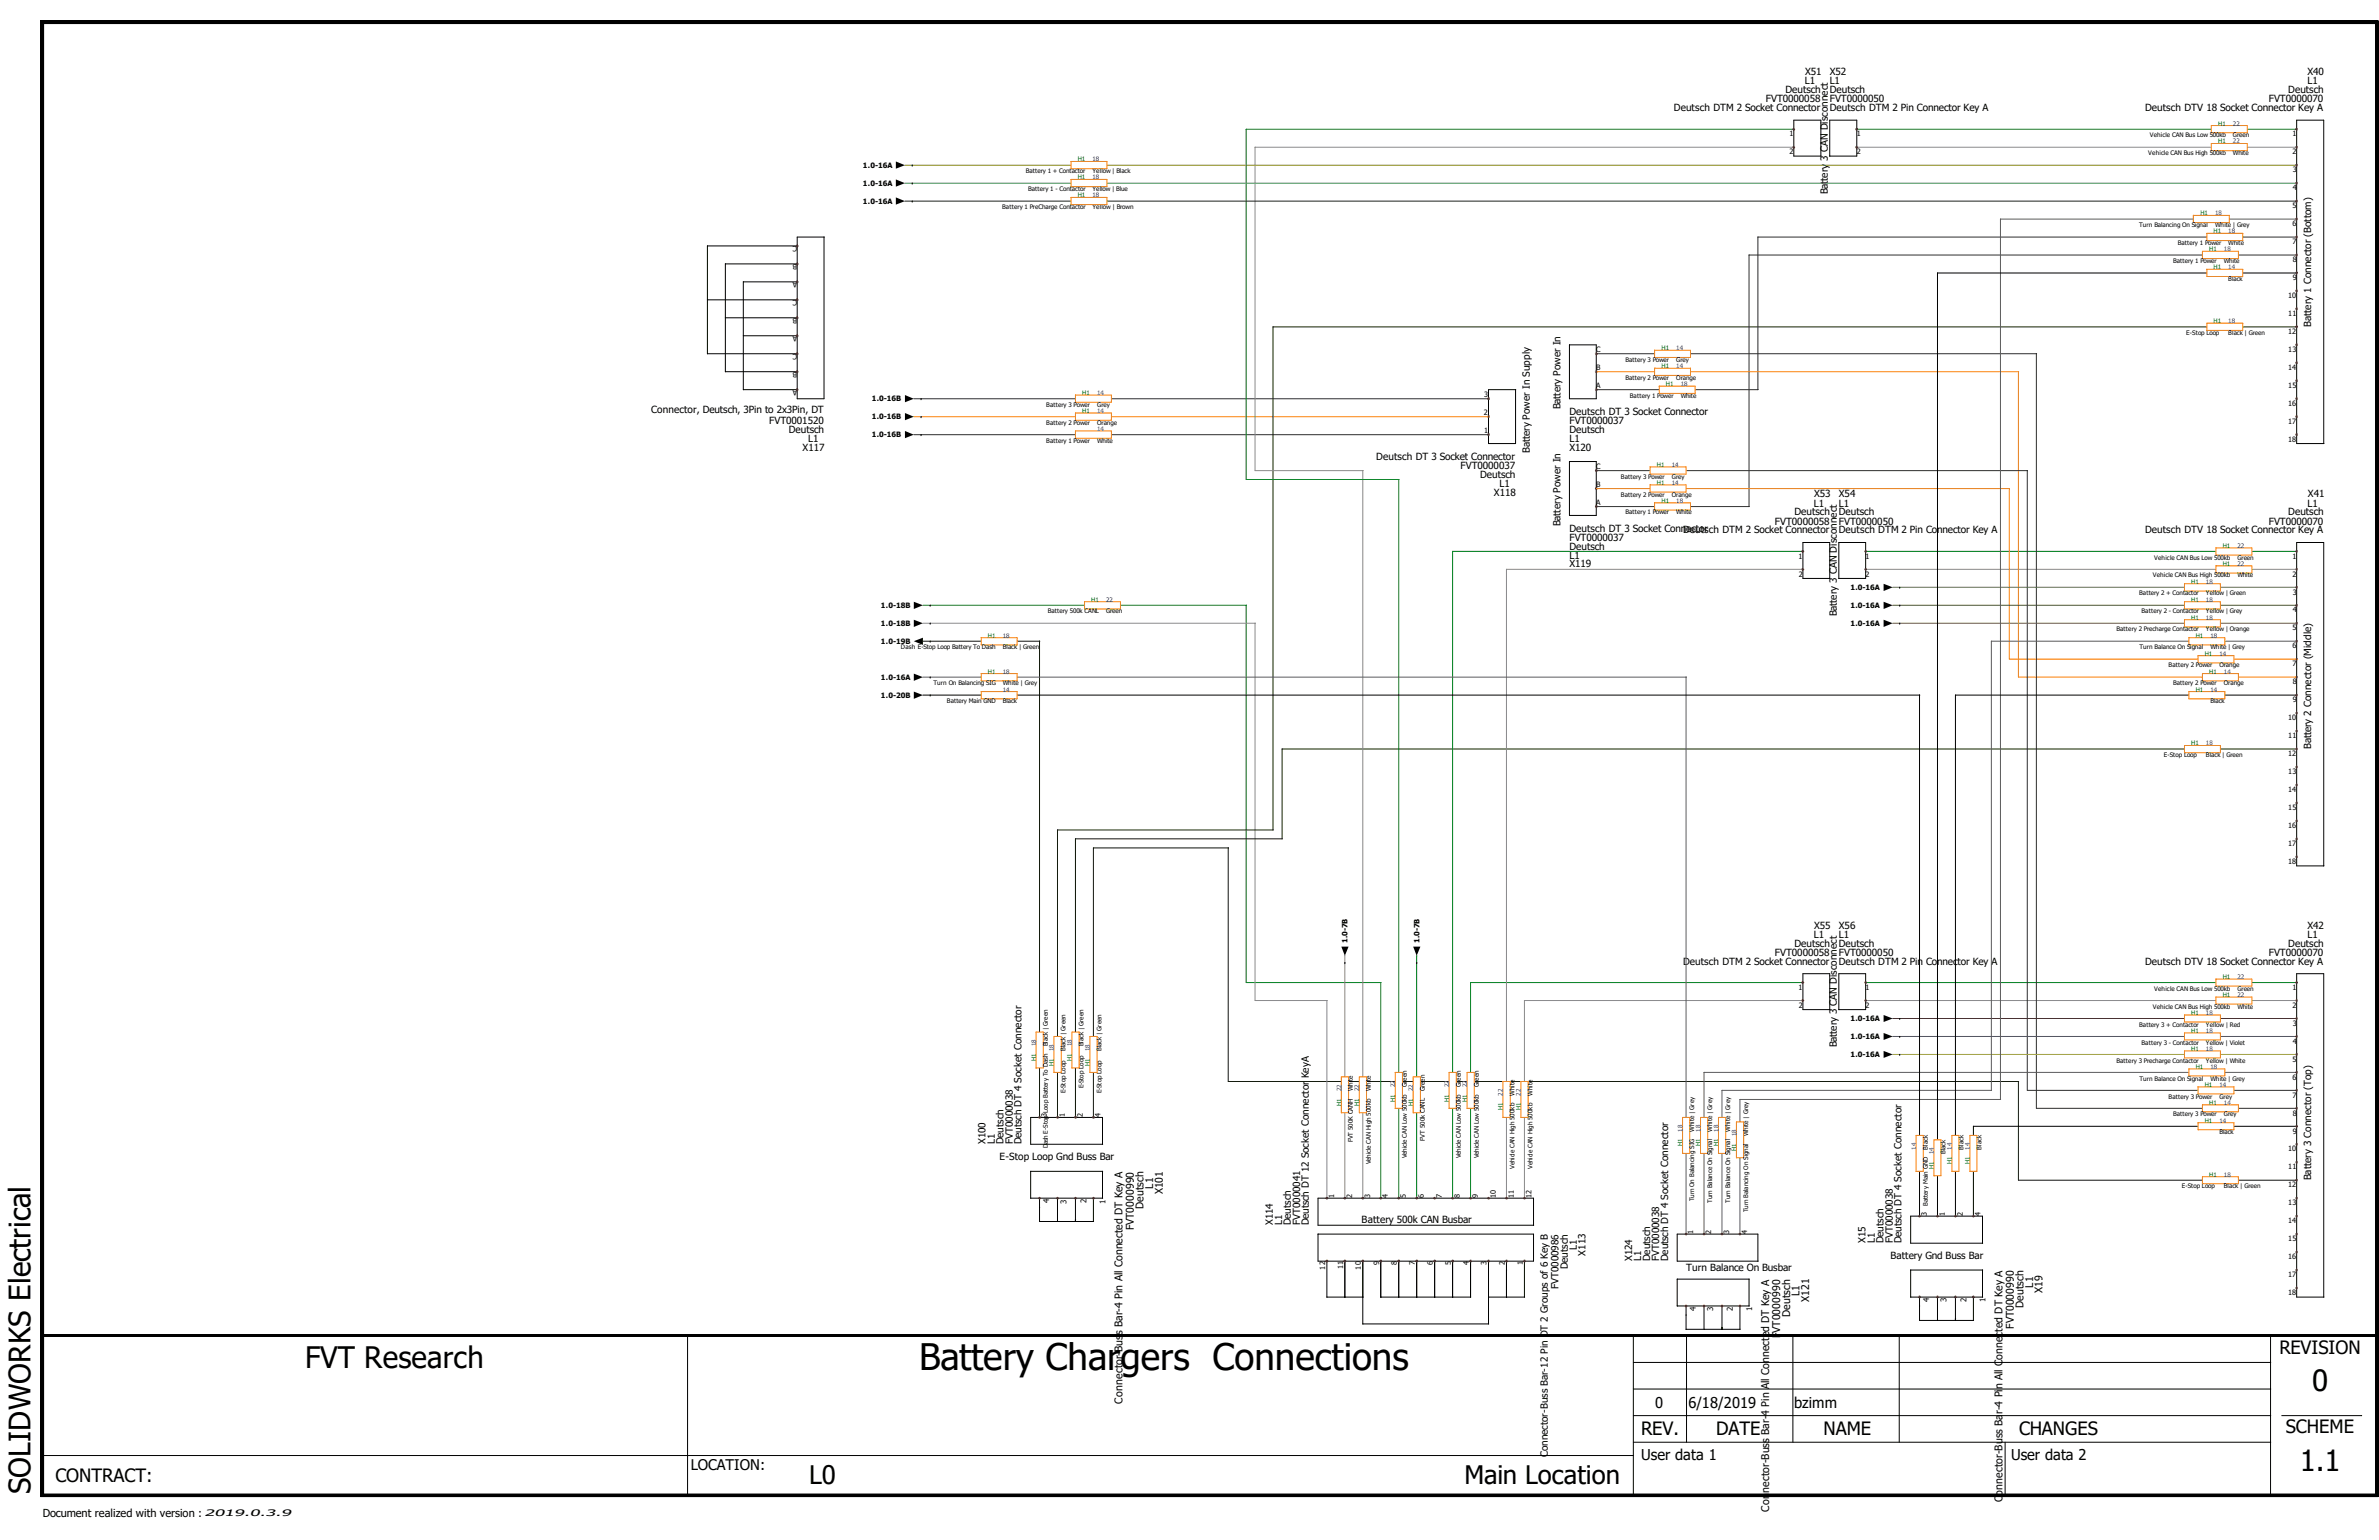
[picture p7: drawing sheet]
<svg xmlns="http://www.w3.org/2000/svg" width="432mm" height="279mm" viewBox="0 0 432 279" stroke-linecap="round" stroke-linejoin="round" font-family="sans-serif">
<defs><g id="words">
<text font-size="6.6" x="166.8" y="248.6">Battery Chargers Connections</text>
<g font-size="5.4">
<text x="55.4" y="248.3">FVT Research</text>
<text x="5.5" y="271.1" transform="rotate(-90 5.5 271.1)">SOLIDWORKS Electrical</text>
</g>
<g font-size="5.3">
<text x="419.7" y="252.4">0</text>
<text x="417.4" y="266.9">1.1</text>
</g>
<g font-size="4.6">
<text x="146.9" y="269.2">L0</text>
<text x="265.8" y="269.2">Main Location</text>
</g>
<g font-size="3.3">
<text x="413.7" y="245.6">REVISION</text>
<text x="297.9" y="260.4">REV.</text>
<text x="311.5" y="260.4">DATE</text>
<text x="331" y="260.4">NAME</text>
<text x="366.5" y="260.4">CHANGES</text>
<text x="414.9" y="260.1">SCHEME</text>
<text x="10.1" y="268.9">CONTRACT:</text>
</g>
<g font-size="2.7">
<text x="300.4" y="255.5">0</text>
<text x="306.5" y="255.5">6/18/2019</text>
<text x="325.7" y="255.5">bzimm</text>
<text x="125.4" y="266.6">LOCATION:</text>
<text x="297.9" y="265">User data 1</text>
<text x="365" y="265">User data 2</text>
</g>
<text font-size="2" x="7.8" y="275.2">Document realized with version :</text>
<g font-size="1.9">
<text x="209.3" y="215.6" transform="rotate(-90 209.3 215.6)">L1</text>
<text x="207.6" y="219.4" transform="rotate(-90 207.6 219.4)">Deutsch</text>
<text x="211" y="216.7" transform="rotate(-90 211 216.7)">X101</text>
<text x="205.8" y="223.2" transform="rotate(-90 205.8 223.2)">FVT0000990</text>
<text x="369" y="233.6" transform="rotate(-90 369 233.6)">L1</text>
<text x="324.9" y="238.9" transform="rotate(-90 324.9 238.9)">Deutsch</text>
<text x="326.6" y="235.2" transform="rotate(-90 326.6 235.2)">L1</text>
<text x="328.4" y="236.2" transform="rotate(-90 328.4 236.2)">X121</text>
<text x="367.3" y="237.3" transform="rotate(-90 367.3 237.3)">Deutsch</text>
<text x="370.7" y="234.6" transform="rotate(-90 370.7 234.6)">X19</text>
<text x="323.1" y="242.7" transform="rotate(-90 323.1 242.7)">FVT0000990</text>
<text x="365.5" y="241.1" transform="rotate(-90 365.5 241.1)">FVT0000990</text>
<text x="203.8" y="254.7" transform="rotate(-90 203.8 254.7)">Connector-Buss Bar-4 Pin All Connected DT Key A</text>
<text x="321.1" y="274.2" transform="rotate(-90 321.1 274.2)">Connector-Buss Bar-4 Pin All Connected DT Key A</text>
<text x="363.5" y="272.6" transform="rotate(-90 363.5 272.6)">Connector-Buss Bar-4 Pin All Connected DT Key A</text>
</g>
<g font-size="1.8">
<text x="324.1" y="16.9">Deutsch</text>
<text x="327.6" y="15.3">L1</text>
<text x="327.6" y="13.7">X51</text>
<text x="332.1" y="13.7">X52</text>
<text x="332.1" y="15.3">L1</text>
<text x="332.1" y="16.9">Deutsch</text>
<text x="415.3" y="16.9">Deutsch</text>
<text x="418.8" y="13.7">X40</text>
<text x="418.8" y="15.3">L1</text>
<text x="303.8" y="20.2">Deutsch DTM 2 Socket Connector</text>
<text x="320.5" y="18.5">FVT0000058</text>
<text x="332.1" y="18.5">FVT0000050</text>
<text x="332.1" y="20.2">Deutsch DTM 2 Pin Connector Key A</text>
<text x="389.3" y="20.2">Deutsch DTV 18 Socket Connector Key A</text>
<text x="411.8" y="18.5">FVT0000070</text>
<text x="331.8" y="35.2" transform="rotate(-90 331.8 35.2)">Battery 3 CAN Disconnect</text>
<text x="419.5" y="59.3" transform="rotate(-90 419.5 59.3)">Battery 1 Connector (Bottom)</text>
<text x="118.2" y="75">Connector, Deutsch, 3Pin to 2x3Pin, DT</text>
<text x="139.6" y="76.9">FVT0001520</text>
<text x="283.2" y="74.3" transform="rotate(-90 283.2 74.3)">Battery Power In</text>
<text x="284.9" y="76.9">FVT0000037</text>
<text x="284.9" y="75.3">Deutsch DT 3 Socket Connector</text>
<text x="143.2" y="78.6">Deutsch</text>
<text x="145.7" y="81.8">X117</text>
<text x="146.7" y="80.2">L1</text>
<text x="249.8" y="83.4">Deutsch DT 3 Socket Connector</text>
<text x="277.7" y="82.2" transform="rotate(-90 277.7 82.2)">Battery Power In Supply</text>
<text x="284.9" y="81.8">X120</text>
<text x="284.9" y="80.2">L1</text>
<text x="284.9" y="78.6">Deutsch</text>
<text x="265.1" y="85">FVT0000037</text>
<text x="268.6" y="86.7">Deutsch</text>
<text x="271.1" y="89.9">X118</text>
<text x="272.2" y="88.3">L1</text>
<text x="283.2" y="95.5" transform="rotate(-90 283.2 95.5)">Battery Power In</text>
<text x="322.2" y="95.2">FVT0000058</text>
<text x="325.7" y="93.5">Deutsch</text>
<text x="329.2" y="91.9">L1</text>
<text x="329.3" y="90.3">X53</text>
<text x="333.8" y="90.3">X54</text>
<text x="333.8" y="91.9">L1</text>
<text x="333.8" y="93.5">Deutsch</text>
<text x="333.8" y="95.2">FVT0000050</text>
<text x="411.8" y="95.2">FVT0000070</text>
<text x="415.3" y="93.5">Deutsch</text>
<text x="418.8" y="91.9">L1</text>
<text x="418.9" y="90.3">X41</text>
<text x="284.9" y="101.4">L1</text>
<text x="284.9" y="99.7">Deutsch</text>
<text x="284.9" y="98.1">FVT0000037</text>
<text x="284.9" y="96.5">Deutsch DT 3 Socket Connector</text>
<text x="305.5" y="96.8">Deutsch DTM 2 Socket Connector</text>
<text x="333.8" y="96.8">Deutsch DTM 2 Pin Connector Key A</text>
<text x="389.3" y="96.8">Deutsch DTV 18 Socket Connector Key A</text>
<text x="284.9" y="103">X119</text>
<text x="333.4" y="111.8" transform="rotate(-90 333.4 111.8)">Battery 3 CAN Disconnect</text>
<text x="419.5" y="135.9" transform="rotate(-90 419.5 135.9)">Battery 2 Connector (Middle)</text>
<text x="322.2" y="173.4">FVT0000058</text>
<text x="325.7" y="171.7">Deutsch</text>
<text x="329.2" y="170.1">L1</text>
<text x="329.3" y="168.5">X55</text>
<text x="333.8" y="168.5">X56</text>
<text x="333.8" y="170.1">L1</text>
<text x="333.8" y="171.7">Deutsch</text>
<text x="333.8" y="173.4">FVT0000050</text>
<text x="411.8" y="173.4">FVT0000070</text>
<text x="415.3" y="171.7">Deutsch</text>
<text x="418.8" y="168.5">X42</text>
<text x="418.8" y="170.1">L1</text>
<text x="305.5" y="175">Deutsch DTM 2 Socket Connector</text>
<text x="333.8" y="175">Deutsch DTM 2 Pin Connector Key A</text>
<text x="389.3" y="175">Deutsch DTV 18 Socket Connector Key A</text>
<text x="333.4" y="190" transform="rotate(-90 333.4 190)">Battery 3 CAN Disconnect</text>
<text x="178.9" y="207.6" transform="rotate(-90 178.9 207.6)">X100</text>
<text x="180.6" y="207.6" transform="rotate(-90 180.6 207.6)">L1</text>
<text x="182.2" y="207.6" transform="rotate(-90 182.2 207.6)">Deutsch</text>
<text x="183.8" y="207.6" transform="rotate(-90 183.8 207.6)">FVT0000038</text>
<text x="185.4" y="207.6" transform="rotate(-90 185.4 207.6)">Deutsch DT 4 Socket Connector</text>
<text x="181.4" y="210.5">E-Stop Loop Gnd Buss Bar</text>
<text x="419.5" y="214.1" transform="rotate(-90 419.5 214.1)">Battery 3 Connector (Top)</text>
<text x="247.1" y="222">Battery 500k CAN Busbar</text>
<text x="231.1" y="222.3" transform="rotate(-90 231.1 222.3)">X114</text>
<text x="232.7" y="222.3" transform="rotate(-90 232.7 222.3)">L1</text>
<text x="234.3" y="222.3" transform="rotate(-90 234.3 222.3)">Deutsch</text>
<text x="236" y="222.3" transform="rotate(-90 236 222.3)">FVT0000041</text>
<text x="237.6" y="222.3" transform="rotate(-90 237.6 222.3)">Deutsch DT 12 Socket Connector KeyA</text>
<text x="286.2" y="226.8" transform="rotate(-90 286.2 226.8)">L1</text>
<text x="287.8" y="227.8" transform="rotate(-90 287.8 227.8)">X113</text>
<text x="338.6" y="225.6" transform="rotate(-90 338.6 225.6)">X15</text>
<text x="340.3" y="225.6" transform="rotate(-90 340.3 225.6)">L1</text>
<text x="341.9" y="225.6" transform="rotate(-90 341.9 225.6)">Deutsch</text>
<text x="343.5" y="225.6" transform="rotate(-90 343.5 225.6)">FVT0000038</text>
<text x="345.1" y="225.6" transform="rotate(-90 345.1 225.6)">Deutsch DT 4 Socket Connector</text>
<text x="282.9" y="233.9" transform="rotate(-90 282.9 233.9)">FVT0000986</text>
<text x="284.6" y="230.3" transform="rotate(-90 284.6 230.3)">Deutsch</text>
<text x="296.2" y="228.8" transform="rotate(-90 296.2 228.8)">X124</text>
<text x="297.9" y="228.8" transform="rotate(-90 297.9 228.8)">L1</text>
<text x="299.5" y="228.8" transform="rotate(-90 299.5 228.8)">Deutsch</text>
<text x="301.2" y="228.8" transform="rotate(-90 301.2 228.8)">FVT0000038</text>
<text x="302.8" y="228.8" transform="rotate(-90 302.8 228.8)">Deutsch DT 4 Socket Connector</text>
<text x="306" y="230.6">Turn Balance On Busbar</text>
<text x="343.1" y="228.5">Battery Gnd Buss Bar</text>
<text x="281" y="264.3" transform="rotate(-90 281 264.3)">Connector-Buss Bar-12 Pin DT 2 Groups of 6 Key B</text>
</g>
<text font-size="1.7" x="37.1" y="275">2019.0.3.9</text>
<g font-size="1.4">
<text x="190.5" y="218.3" transform="rotate(-90 190.5 218.3)">4</text>
<text x="193.6" y="218.4" transform="rotate(-90 193.6 218.4)">3</text>
<text x="197.2" y="218.3" transform="rotate(-90 197.2 218.3)">2</text>
<text x="200.7" y="218.4" transform="rotate(-90 200.7 218.4)">1</text>
<text x="307.8" y="237.9" transform="rotate(-90 307.8 237.9)">4</text>
<text x="310.9" y="237.9" transform="rotate(-90 310.9 237.9)">3</text>
<text x="314.5" y="237.9" transform="rotate(-90 314.5 237.9)">2</text>
<text x="318" y="237.9" transform="rotate(-90 318 237.9)">1</text>
<text x="350.2" y="236.2" transform="rotate(-90 350.2 236.2)">4</text>
<text x="353.3" y="236.3" transform="rotate(-90 353.3 236.3)">3</text>
<text x="356.9" y="236.3" transform="rotate(-90 356.9 236.3)">2</text>
<text x="360.4" y="236.3" transform="rotate(-90 360.4 236.3)">1</text>
</g>
<g font-size="1.3">
<text x="324.8" y="24.7">1</text>
<text x="324.8" y="28">2</text>
<text x="337" y="24.7">1</text>
<text x="337" y="28">2</text>
<text x="416.1" y="24.7">1</text>
<text x="416.1" y="28">2</text>
<text x="156.6" y="33.7">1.0-16A</text>
<text x="156.6" y="30.4">1.0-16A</text>
<text x="416.1" y="31.2">3</text>
<text x="416.1" y="34.5">4</text>
<text x="156.6" y="37">1.0-16A</text>
<text x="416.1" y="37.8">5</text>
<text x="416.1" y="41">6</text>
<text x="144.7" y="47.9" transform="rotate(180 144.7 47.9)">B</text>
<text x="144.7" y="44.6" transform="rotate(180 144.7 44.6)">C</text>
<text x="416.1" y="44.3">7</text>
<text x="416.1" y="47.5">8</text>
<text x="144.7" y="51.1" transform="rotate(180 144.7 51.1)">A</text>
<text x="416.1" y="50.8">9</text>
<text x="144.7" y="57.7" transform="rotate(180 144.7 57.7)">B</text>
<text x="144.7" y="54.4" transform="rotate(180 144.7 54.4)">C</text>
<text x="415.3" y="54.1">10</text>
<text x="415.3" y="57.3">11</text>
<text x="144.7" y="60.9" transform="rotate(180 144.7 60.9)">A</text>
<text x="144.7" y="64.2" transform="rotate(180 144.7 64.2)">C</text>
<text x="289.7" y="63.8">C</text>
<text x="415.3" y="60.6">12</text>
<text x="415.3" y="63.8">13</text>
<text x="144.7" y="67.4" transform="rotate(180 144.7 67.4)">B</text>
<text x="144.7" y="70.7" transform="rotate(180 144.7 70.7)">A</text>
<text x="289.7" y="70.4">A</text>
<text x="289.7" y="67.1">B</text>
<text x="415.3" y="67.1">14</text>
<text x="415.3" y="70.4">15</text>
<text x="158.2" y="76.1">1.0-16B</text>
<text x="158.2" y="72.8">1.0-16B</text>
<text x="269.3" y="75.3">2</text>
<text x="269.4" y="72">3</text>
<text x="415.3" y="73.6">16</text>
<text x="415.3" y="76.9">17</text>
<text x="158.2" y="79.3">1.0-16B</text>
<text x="269.4" y="78.5">1</text>
<text x="415.3" y="80.1">18</text>
<text x="289.7" y="88.3">B</text>
<text x="289.7" y="85">C</text>
<text x="289.7" y="91.6">A</text>
<text x="326.4" y="101.3">1</text>
<text x="338.6" y="101.3">1</text>
<text x="416.1" y="101.3">1</text>
<text x="326.5" y="104.6">2</text>
<text x="335.9" y="107.1">1.0-16A</text>
<text x="338.6" y="104.6">2</text>
<text x="416.1" y="104.6">2</text>
<text x="416.1" y="107.9">3</text>
<text x="159.9" y="110.3">1.0-18B</text>
<text x="159.9" y="113.6">1.0-18B</text>
<text x="335.9" y="113.6">1.0-16A</text>
<text x="335.9" y="110.3">1.0-16A</text>
<text x="416.1" y="111.1">4</text>
<text x="159.9" y="116.8">1.0-19B</text>
<text x="416.1" y="114.4">5</text>
<text x="416.1" y="117.6">6</text>
<text x="159.9" y="123.4">1.0-16A</text>
<text x="416.1" y="120.9">7</text>
<text x="416.1" y="124.2">8</text>
<text x="159.9" y="126.6">1.0-20B</text>
<text x="415.3" y="130.7">10</text>
<text x="416.1" y="127.4">9</text>
<text x="415.3" y="137.2">12</text>
<text x="415.3" y="133.9">11</text>
<text x="415.3" y="143.7">14</text>
<text x="415.3" y="140.5">13</text>
<text x="415.3" y="147">15</text>
<text x="415.3" y="150.2">16</text>
<text x="415.3" y="153.5">17</text>
<text x="415.3" y="156.8">18</text>
<text x="244.6" y="171.1" transform="rotate(-90 244.6 171.1)">1.0-7B</text>
<text x="257.6" y="171.1" transform="rotate(-90 257.6 171.1)">1.0-7B</text>
<text x="326.4" y="179.6">1</text>
<text x="338.6" y="179.6">1</text>
<text x="416.1" y="179.6">1</text>
<text x="326.5" y="182.8">2</text>
<text x="335.9" y="185.3">1.0-16A</text>
<text x="338.6" y="182.8">2</text>
<text x="416.1" y="182.8">2</text>
<text x="335.9" y="191.8">1.0-16A</text>
<text x="335.9" y="188.6">1.0-16A</text>
<text x="416.1" y="186.1">3</text>
<text x="416.1" y="189.4">4</text>
<text x="416.1" y="192.6">5</text>
<text x="416.1" y="195.9">6</text>
<text x="190" y="202.7" transform="rotate(-90 190 202.7)">3</text>
<text x="193.3" y="202.7" transform="rotate(-90 193.3 202.7)">1</text>
<text x="196.5" y="202.7" transform="rotate(-90 196.5 202.7)">2</text>
<text x="199.8" y="202.7" transform="rotate(-90 199.8 202.7)">4</text>
<text x="416.1" y="199.1">7</text>
<text x="416.1" y="202.4">8</text>
<text x="415.3" y="208.9">10</text>
<text x="416.1" y="205.7">9</text>
<text x="415.3" y="215.4">12</text>
<text x="415.3" y="212.2">11</text>
<text x="242.1" y="217.4" transform="rotate(-90 242.1 217.4)">1</text>
<text x="245.4" y="217.4" transform="rotate(-90 245.4 217.4)">2</text>
<text x="248.7" y="217.4" transform="rotate(-90 248.7 217.4)">3</text>
<text x="251.9" y="217.4" transform="rotate(-90 251.9 217.4)">4</text>
<text x="255.2" y="217.4" transform="rotate(-90 255.2 217.4)">5</text>
<text x="258.4" y="217.4" transform="rotate(-90 258.4 217.4)">6</text>
<text x="261.7" y="217.4" transform="rotate(-90 261.7 217.4)">7</text>
<text x="265" y="217.4" transform="rotate(-90 265 217.4)">8</text>
<text x="268.2" y="217.4" transform="rotate(-90 268.2 217.4)">9</text>
<text x="271.5" y="217.4" transform="rotate(-90 271.5 217.4)">10</text>
<text x="274.7" y="217.4" transform="rotate(-90 274.7 217.4)">11</text>
<text x="278" y="217.4" transform="rotate(-90 278 217.4)">12</text>
<text x="349.7" y="220.6" transform="rotate(-90 349.7 220.6)">3</text>
<text x="353" y="220.6" transform="rotate(-90 353 220.6)">1</text>
<text x="356.2" y="220.6" transform="rotate(-90 356.2 220.6)">2</text>
<text x="359.5" y="220.6" transform="rotate(-90 359.5 220.6)">4</text>
<text x="415.3" y="222">14</text>
<text x="415.3" y="218.7">13</text>
<text x="307.3" y="223.9" transform="rotate(-90 307.3 223.9)">1</text>
<text x="310.6" y="223.9" transform="rotate(-90 310.6 223.9)">2</text>
<text x="313.9" y="223.9" transform="rotate(-90 313.9 223.9)">3</text>
<text x="317.1" y="223.9" transform="rotate(-90 317.1 223.9)">4</text>
<text x="415.3" y="225.2">15</text>
<text x="240.5" y="230.3" transform="rotate(-90 240.5 230.3)">12</text>
<text x="243.8" y="230.3" transform="rotate(-90 243.8 230.3)">11</text>
<text x="247" y="230.3" transform="rotate(-90 247 230.3)">10</text>
<text x="250.3" y="229.5" transform="rotate(-90 250.3 229.5)">9</text>
<text x="253.5" y="229.5" transform="rotate(-90 253.5 229.5)">8</text>
<text x="256.8" y="229.5" transform="rotate(-90 256.8 229.5)">7</text>
<text x="260.1" y="229.5" transform="rotate(-90 260.1 229.5)">6</text>
<text x="263.3" y="229.5" transform="rotate(-90 263.3 229.5)">5</text>
<text x="266.6" y="229.5" transform="rotate(-90 266.6 229.5)">4</text>
<text x="269.8" y="229.5" transform="rotate(-90 269.8 229.5)">3</text>
<text x="273.1" y="229.5" transform="rotate(-90 273.1 229.5)">2</text>
<text x="276.4" y="229.6" transform="rotate(-90 276.4 229.6)">1</text>
<text x="415.3" y="228.5">16</text>
<text x="415.3" y="231.7">17</text>
<text x="415.3" y="235">18</text>
</g>
<g font-size="1.1" fill="#007f00">
<text x="402.6" y="22.8">H1</text>
<text x="195.6" y="29.3">H1</text>
<text x="402.6" y="26">H1</text>
<text x="195.6" y="35.8">H1</text>
<text x="195.6" y="32.6">H1</text>
<text x="399.4" y="39.1">H1</text>
<text x="401" y="45.6">H1</text>
<text x="401.8" y="42.3">H1</text>
<text x="401.8" y="48.9">H1</text>
<text x="401.8" y="58.6">H1</text>
<text x="301.6" y="63.5">H1</text>
<text x="196.4" y="71.7">H1</text>
<text x="301.6" y="66.8">H1</text>
<text x="302.4" y="70.1">H1</text>
<text x="196.4" y="74.9">H1</text>
<text x="300.7" y="84.7">H1</text>
<text x="300.7" y="88">H1</text>
<text x="301.6" y="91.2">H1</text>
<text x="403.4" y="99.4">H1</text>
<text x="397.7" y="105.9">H1</text>
<text x="403.4" y="102.7">H1</text>
<text x="198.1" y="109.2">H1</text>
<text x="397.7" y="112.4">H1</text>
<text x="397.7" y="109.2">H1</text>
<text x="179.3" y="115.7">H1</text>
<text x="398.5" y="115.7">H1</text>
<text x="400.2" y="119">H1</text>
<text x="179.3" y="122.2">H1</text>
<text x="398.5" y="125.5">H1</text>
<text x="401" y="122.2">H1</text>
<text x="397.7" y="135.3">H1</text>
<text x="403.4" y="177.6">H1</text>
<text x="397.7" y="184.1">H1</text>
<text x="403.4" y="180.9">H1</text>
<text x="397.7" y="190.7">H1</text>
<text x="397.7" y="187.4">H1</text>
<text x="188" y="192.5" transform="rotate(-90 188 192.5)">H1</text>
<text x="191.3" y="193.3" transform="rotate(-90 191.3 193.3)">H1</text>
<text x="194.6" y="192.5" transform="rotate(-90 194.6 192.5)">H1</text>
<text x="197.8" y="193.3" transform="rotate(-90 197.8 193.3)">H1</text>
<text x="398.5" y="193.9">H1</text>
<text x="400.2" y="197.2">H1</text>
<text x="243.5" y="200.7" transform="rotate(-90 243.5 200.7)">H1</text>
<text x="246.7" y="200.7" transform="rotate(-90 246.7 200.7)">H1</text>
<text x="253.2" y="199.9" transform="rotate(-90 253.2 199.9)">H1</text>
<text x="256.5" y="200.7" transform="rotate(-90 256.5 200.7)">H1</text>
<text x="263" y="199.9" transform="rotate(-90 263 199.9)">H1</text>
<text x="266.3" y="199.9" transform="rotate(-90 266.3 199.9)">H1</text>
<text x="272.8" y="201.5" transform="rotate(-90 272.8 201.5)">H1</text>
<text x="276.1" y="201.5" transform="rotate(-90 276.1 201.5)">H1</text>
<text x="400.2" y="203.7">H1</text>
<text x="401" y="200.4">H1</text>
<text x="305.4" y="208" transform="rotate(-90 305.4 208)">H1</text>
<text x="308.7" y="208" transform="rotate(-90 308.7 208)">H1</text>
<text x="311.9" y="208" transform="rotate(-90 311.9 208)">H1</text>
<text x="315.2" y="208.8" transform="rotate(-90 315.2 208.8)">H1</text>
<text x="351" y="212.1" transform="rotate(-90 351 212.1)">H1</text>
<text x="354.3" y="211.2" transform="rotate(-90 354.3 211.2)">H1</text>
<text x="357.5" y="211.2" transform="rotate(-90 357.5 211.2)">H1</text>
<text x="401" y="213.5">H1</text>
</g>
<g font-size="1.1" fill="#00f">
<text x="405.3" y="22.8">22</text>
<text x="198.3" y="29.3">18</text>
<text x="405.3" y="26">22</text>
<text x="198.3" y="35.8">18</text>
<text x="198.3" y="32.6">18</text>
<text x="402" y="39.1">18</text>
<text x="403.6" y="45.6">18</text>
<text x="404.5" y="42.3">18</text>
<text x="404.5" y="48.9">14</text>
<text x="404.5" y="58.6">18</text>
<text x="304.2" y="63.5">14</text>
<text x="199.1" y="71.7">14</text>
<text x="304.2" y="66.8">14</text>
<text x="305.1" y="70.1">18</text>
<text x="199.1" y="74.9">14</text>
<text x="199.1" y="78.2">14</text>
<text x="303.4" y="84.7">14</text>
<text x="303.4" y="88">14</text>
<text x="304.2" y="91.2">18</text>
<text x="406.1" y="99.4">22</text>
<text x="400.4" y="105.9">18</text>
<text x="406.1" y="102.7">22</text>
<text x="200.7" y="109.2">22</text>
<text x="400.4" y="112.4">18</text>
<text x="400.4" y="109.2">18</text>
<text x="182" y="115.7">18</text>
<text x="401.2" y="115.7">18</text>
<text x="402.8" y="119">14</text>
<text x="182" y="125.5">14</text>
<text x="182" y="122.2">18</text>
<text x="401.2" y="125.5">14</text>
<text x="403.6" y="122.2">14</text>
<text x="400.4" y="135.3">18</text>
<text x="406.1" y="177.6">22</text>
<text x="400.4" y="184.1">18</text>
<text x="406.1" y="180.9">22</text>
<text x="188" y="189.8" transform="rotate(-90 188 189.8)">18</text>
<text x="191.3" y="190.7" transform="rotate(-90 191.3 190.7)">18</text>
<text x="194.6" y="189.8" transform="rotate(-90 194.6 189.8)">18</text>
<text x="197.8" y="190.7" transform="rotate(-90 197.8 190.7)">18</text>
<text x="400.4" y="190.7">18</text>
<text x="400.4" y="187.4">18</text>
<text x="243.5" y="198" transform="rotate(-90 243.5 198)">22</text>
<text x="246.7" y="198" transform="rotate(-90 246.7 198)">22</text>
<text x="253.2" y="197.2" transform="rotate(-90 253.2 197.2)">22</text>
<text x="256.5" y="198" transform="rotate(-90 256.5 198)">22</text>
<text x="263" y="197.2" transform="rotate(-90 263 197.2)">22</text>
<text x="266.3" y="197.2" transform="rotate(-90 266.3 197.2)">22</text>
<text x="401.2" y="193.9">18</text>
<text x="402.8" y="197.2">14</text>
<text x="272.8" y="198.8" transform="rotate(-90 272.8 198.8)">22</text>
<text x="276.1" y="198.8" transform="rotate(-90 276.1 198.8)">22</text>
<text x="402.8" y="203.7">14</text>
<text x="403.6" y="200.4">14</text>
<text x="305.4" y="205.3" transform="rotate(-90 305.4 205.3)">18</text>
<text x="308.7" y="205.3" transform="rotate(-90 308.7 205.3)">18</text>
<text x="311.9" y="205.3" transform="rotate(-90 311.9 205.3)">18</text>
<text x="315.2" y="206.1" transform="rotate(-90 315.2 206.1)">18</text>
<text x="347.8" y="208.6" transform="rotate(-90 347.8 208.6)">14</text>
<text x="351" y="209.4" transform="rotate(-90 351 209.4)">14</text>
<text x="354.3" y="208.6" transform="rotate(-90 354.3 208.6)">14</text>
<text x="357.5" y="208.6" transform="rotate(-90 357.5 208.6)">14</text>
<text x="403.6" y="213.5">18</text>
</g>
<g font-size="1.1">
<text x="389.9" y="28.2">Vehicle CAN Bus High 500kb</text>
<text x="390.2" y="24.9">Vehicle CAN Bus Low 500kb</text>
<text x="405.3" y="28.2">White</text>
<text x="405.3" y="24.9">Green</text>
<text x="186.2" y="31.4">Battery 1 + Contactor</text>
<text x="186.6" y="34.7">Battery 1 - Contactor</text>
<text x="198.3" y="34.7">Yellow | Blue</text>
<text x="198.3" y="31.4">Yellow | Black</text>
<text x="181.9" y="37.9">Battery 1 PreCharge Contactor</text>
<text x="198.3" y="37.9">Yellow | Brown</text>
<text x="388.2" y="41.2">Turn Balancing On Signal</text>
<text x="402" y="41.2">White | Grey</text>
<text x="394.4" y="47.7">Battery 1 Power</text>
<text x="395.3" y="44.4">Battery 1 Power</text>
<text x="403.6" y="47.7">White</text>
<text x="404.5" y="44.4">White</text>
<text x="404.5" y="51">Black</text>
<text x="295" y="65.7">Battery 3 Power</text>
<text x="304.2" y="65.7">Grey</text>
<text x="396.8" y="60.7">E-Stop Loop</text>
<text x="404.5" y="60.7">Black | Green</text>
<text x="295" y="68.9">Battery 2 Power</text>
<text x="304.2" y="68.9">Orange</text>
<text x="189.9" y="77">Battery 2 Power</text>
<text x="189.9" y="73.8">Battery 3 Power</text>
<text x="199.1" y="77">Orange</text>
<text x="199.1" y="73.8">Grey</text>
<text x="295.8" y="72.2">Battery 1 Power</text>
<text x="305.1" y="72.2">White</text>
<text x="189.9" y="80.3">Battery 1 Power</text>
<text x="199.1" y="80.3">White</text>
<text x="294.2" y="86.8">Battery 3 Power</text>
<text x="303.4" y="86.8">Grey</text>
<text x="294.2" y="90.1">Battery 2 Power</text>
<text x="295" y="93.3">Battery 1 Power</text>
<text x="303.4" y="90.1">Orange</text>
<text x="304.2" y="93.3">White</text>
<text x="391" y="101.5">Vehicle CAN Bus Low 500kb</text>
<text x="406.1" y="101.5">Green</text>
<text x="390.7" y="104.8">Vehicle CAN Bus High 500kb</text>
<text x="406.1" y="104.8">White</text>
<text x="190.2" y="111.3">Battery 500k CANL</text>
<text x="200.7" y="111.3">Green</text>
<text x="388.3" y="108">Battery 2 + Contactor</text>
<text x="388.7" y="111.3">Battery 2 - Contactor</text>
<text x="400.4" y="111.3">Yellow | Grey</text>
<text x="400.4" y="108">Yellow | Green</text>
<text x="163.5" y="117.8">Dash E-Stop Loop Battery To Dash</text>
<text x="182" y="117.8">Black | Green</text>
<text x="384.1" y="114.6">Battery 2 Precharge Contactor</text>
<text x="388.3" y="117.8">Turn Balance On Signal</text>
<text x="400.4" y="114.6">Yellow | Orange</text>
<text x="401.2" y="117.8">White | Grey</text>
<text x="169.4" y="124.3">Turn On Balancing SIG</text>
<text x="182" y="124.3">White | Grey</text>
<text x="393.6" y="121.1">Battery 2 Power</text>
<text x="394.4" y="124.3">Battery 2 Power</text>
<text x="402.8" y="121.1">Orange</text>
<text x="403.6" y="124.3">Orange</text>
<text x="171.9" y="127.6">Battery Main GND</text>
<text x="182" y="127.6">Black</text>
<text x="401.2" y="127.6">Black</text>
<text x="392.7" y="137.4">E-Stop Loop</text>
<text x="400.4" y="137.4">Black | Green</text>
<text x="391" y="179.7">Vehicle CAN Bus Low 500kb</text>
<text x="406.1" y="179.7">Green</text>
<text x="390.7" y="183">Vehicle CAN Bus High 500kb</text>
<text x="406.1" y="183">White</text>
<text x="190.2" y="189.8" transform="rotate(-90 190.2 189.8)">Black | Green</text>
<text x="193.4" y="190.7" transform="rotate(-90 193.4 190.7)">Black | Green</text>
<text x="196.7" y="189.8" transform="rotate(-90 196.7 189.8)">Black | Green</text>
<text x="199.9" y="190.7" transform="rotate(-90 199.9 190.7)">Black | Green</text>
<text x="388.3" y="186.3">Battery 3 + Contactor</text>
<text x="388.7" y="189.5">Battery 3 - Contactor</text>
<text x="400.4" y="189.5">Yellow | Violet</text>
<text x="400.4" y="186.3">Yellow | Red</text>
<text x="196.7" y="197.5" transform="rotate(-90 196.7 197.5)">E-Stop Loop</text>
<text x="245.6" y="198" transform="rotate(-90 245.6 198)">White</text>
<text x="248.8" y="198" transform="rotate(-90 248.8 198)">White</text>
<text x="255.4" y="197.2" transform="rotate(-90 255.4 197.2)">Green</text>
<text x="258.6" y="198" transform="rotate(-90 258.6 198)">Green</text>
<text x="265.1" y="197.2" transform="rotate(-90 265.1 197.2)">Green</text>
<text x="268.4" y="197.2" transform="rotate(-90 268.4 197.2)">Green</text>
<text x="384.1" y="192.8">Battery 3 Precharge Contactor</text>
<text x="388.3" y="196">Turn Balance On Signal</text>
<text x="400.4" y="192.8">Yellow | White</text>
<text x="401.2" y="196">White | Grey</text>
<text x="193.4" y="198.3" transform="rotate(-90 193.4 198.3)">E-Stop Loop</text>
<text x="199.9" y="198.3" transform="rotate(-90 199.9 198.3)">E-Stop Loop</text>
<text x="274.9" y="198.8" transform="rotate(-90 274.9 198.8)">White</text>
<text x="278.2" y="198.8" transform="rotate(-90 278.2 198.8)">White</text>
<text x="393.6" y="199.3">Battery 3 Power</text>
<text x="394.4" y="202.6">Battery 3 Power</text>
<text x="402.8" y="199.3">Grey</text>
<text x="403.6" y="202.6">Grey</text>
<text x="190.2" y="208.3" transform="rotate(-90 190.2 208.3)">Dash E-Stop Loop Battery To Dash</text>
<text x="245.6" y="207.3" transform="rotate(-90 245.6 207.3)">FVT 500K CANH</text>
<text x="258.6" y="206.9" transform="rotate(-90 258.6 206.9)">FVT 500k CANL</text>
<text x="307.5" y="205.3" transform="rotate(-90 307.5 205.3)">White | Grey</text>
<text x="310.8" y="205.3" transform="rotate(-90 310.8 205.3)">White | Grey</text>
<text x="314" y="205.3" transform="rotate(-90 314 205.3)">White | Grey</text>
<text x="317.3" y="206.1" transform="rotate(-90 317.3 206.1)">White | Grey</text>
<text x="349.9" y="208.6" transform="rotate(-90 349.9 208.6)">Black</text>
<text x="353.1" y="209.4" transform="rotate(-90 353.1 209.4)">Black</text>
<text x="356.4" y="208.6" transform="rotate(-90 356.4 208.6)">Black</text>
<text x="359.7" y="208.6" transform="rotate(-90 359.7 208.6)">Black</text>
<text x="402.8" y="205.8">Black</text>
<text x="248.8" y="211.2" transform="rotate(-90 248.8 211.2)">Vehicle CAN High 500kb</text>
<text x="255.4" y="210.1" transform="rotate(-90 255.4 210.1)">Vehicle CAN Low 500kb</text>
<text x="265.1" y="210.1" transform="rotate(-90 265.1 210.1)">Vehicle CAN Low 500kb</text>
<text x="268.4" y="210.1" transform="rotate(-90 268.4 210.1)">Vehicle CAN Low 500kb</text>
<text x="274.9" y="212" transform="rotate(-90 274.9 212)">Vehicle CAN High 500kb</text>
<text x="278.2" y="212" transform="rotate(-90 278.2 212)">Vehicle CAN High 500kb</text>
<text x="396" y="215.6">E-Stop Loop</text>
<text x="403.6" y="215.6">Black | Green</text>
<text x="307.5" y="217.9" transform="rotate(-90 307.5 217.9)">Turn On Balancing SIG</text>
<text x="310.8" y="218.2" transform="rotate(-90 310.8 218.2)">Turn Balance On Signal</text>
<text x="314" y="218.2" transform="rotate(-90 314 218.2)">Turn Balance On Signal</text>
<text x="317.3" y="219.9" transform="rotate(-90 317.3 219.9)">Turn Balancing On Signal</text>
<text x="349.9" y="218.7" transform="rotate(-90 349.9 218.7)">Battery Main GND</text>
</g>
</g></defs>
<path d="M0 3.7h431.8v271.9h-431.8z" fill="none" stroke="#fff" stroke-width=".18"/>
<g fill="none" stroke="#000" stroke-width=".18">
<path d="M7.4 3.8l.5 .5zM7.4 3.8h424.2zM7.4 3.8v267.7zM7.4 3.8h424.2v267.7h-424.2zM7.9 4.3h423.3zM7.9 4.3v266.8zM7.9 4.3h423.3v266.8h-423.3zM431.2 4.3l.4-.5zM431.2 4.3v266.8zM431.6 3.8l-.4 .5zM431.6 3.8v267.7zM165.6 36.5h.1"/>
<path d="M165.6 33.2h.1M165.6 30h.1M330.5 28.3v-6.5h-4.9v6.5h4.9M332.1 21.8h4.9v6.5h-4.9zM128.4 54.4h16.3M131.7 57.7h13M144.7 51.1h-9.8v19.6h9.8M144.7 47.9h-13v19.5h13M144.7 44.6h-16.3v19.6h16.3M149.6 43v29.3h-4.9v-29.3h4.9M416.9 49.5h-65.2v171.1M134.9 60.9h9.8"/>
<path d="M167.2 78.9h.1M167.2 75.6h.1M167.2 72.3h.1M275.1 70.7v9.8h-4.9v-9.8h4.9M284.9 62.6h4.8v9.7h-4.8zM284.9 83.7h4.8v9.8h-4.8zM333.8 98.4h4.8v6.5h-4.8zM421.8 80.5v-58.7h-4.9v58.7h4.9M168.8 116.3h.1M168.8 109.8h.1M168.8 113.1h.1M332.1 104.9v-6.5h-4.9v6.5h4.9"/>
<path d="M344.8 113.1h.1M344.8 109.8h.1M344.8 106.6h.1M167.5 126.1h180.9M168.8 122.9h.1M168.8 126.1h.1M348.4 126.1v94.5M416.9 126.1h-62v94.5M421.8 157.1v-58.7h-4.9v58.7h4.9M244.1 174.7h.1M257.1 174.7h.1M333.8 176.7h4.8v6.5h-4.8z"/>
<path d="M332.1 183.2v-6.5h-4.9v6.5h4.9M344.8 191.3h.1M344.8 188h.1M344.8 184.8h.1M188.7 217.4v4.2h9.8M188.7 219h.1M191.9 217.4v4.2M195.2 217.4v4.2M198.5 217.4v4.2M200.1 207.6v-4.9h-13v4.9h13.1M200.1 212.5v4.9M200.2 212.5h-13.1v4.9h13.1"/>
<path d="M416.9 204.3h-58.7v16.3M195.2 221.3h.1M239.2 223.9h39.1v4.9h-39.1zM240.8 228.8v6.5h6.6M244.1 228.8v6.5M247.4 228.8v11.4h22.8M250.6 228.8v6.5h16.4M253.9 228.8v6.5M257.1 228.8v6.5M260.4 228.8v6.5M263.7 228.8v6.5M266.9 228.8v6.5"/>
<path d="M270.2 235.3h6.5M270.2 228.8v11.4M273.4 228.8v6.5M273.4 230.4h.1M276.7 228.8v6.5M278.3 222.3v-4.9h-39.1v4.9h39.2M306 236.9v4.3h9.8M306 238.6h.1M309.3 236.9v4.3M312.5 236.9v4.3M315.8 236.9v4.3M317.5 232.1v4.8"/>
<path d="M317.5 232.1h-13.1v4.8h13.1M319.1 228.8v-4.9h-14.7v4.9h14.7M348.4 236.9h.1M348.4 235.3v4.3h9.8M351.7 235.3v4.3M354.9 235.3v4.3M354.9 239.2h.1M358.2 235.3v4.3M359.8 225.6v-5h-13v5h13.1M359.8 230.4v4.9M359.9 230.4h-13.1v4.9h13.1M421.8 235.3v-58.6h-4.9v58.6h4.9"/>
<path d="M124.8 242.4v28.9M296.5 252h115.7M296.5 247.2h115.7M296.5 256.8h115.7M296.5 242.4v28.9M306.2 242.4l-.1 19.3M312.5 240.8h.1M325.4 242.4h.1M325.4 242.4v19.3M344.8 242.4l-.1 19.3M412.2 242.4l-.1 28.9M414.1 256.8h14.6"/>
<path d="M7.4 271.5l.5-.4zM7.4 271.5h424.2zM7.8 264.1h288.7M7.9 271.1h423.3zM296.5 261.7h115.7M363.9 261.7l.1 9.6M431.2 271.1l.4 .4z"/>
</g>
<g fill="#000">
<path d="M7.4 3.8l.5 .5zM7.4 3.8h424.2l-.4 .5h-423.3zM431.2 4.3l.4-.5v267.7l-.4-.4zM431.2 4.3l.4-.5zM431.6 3.8l-.4 .5zM162.6 35.8l1.7 .7-1.7 .6zM162.6 32.6l1.7 .6-1.7 .7zM162.6 29.3l1.7 .7-1.7 .6zM164.3 78.2l1.6 .7-1.6 .6zM164.3 74.9l1.6 .7-1.6 .6zM164.3 71.7l1.6 .6-1.6 .7zM165.9 109.2l1.6 .6-1.6 .7z"/>
<path d="M165.9 112.4l1.6 .7-1.6 .6zM165.9 116.3l1.6-.6v1.3zM341.9 112.4l1.6 .7-1.6 .6zM341.9 109.2l1.6 .6-1.6 .7zM341.9 105.9l1.6 .7-1.6 .6zM165.9 122.2l1.6 .7-1.6 .6zM165.9 125.5l1.6 .6-1.6 .7zM243.5 171.7h1.3l-.7 1.7zM256.5 171.7h1.3l-.7 1.7zM341.9 190.7l1.6 .6-1.6 .6zM341.9 187.4l1.6 .6-1.6 .7zM341.9 184.1l1.6 .7-1.6 .6z"/>
<path d="M7.4 271.5l.5-.4zM7.4 3.8l.5 .5v266.8l-.5 .4zM7.4 271.5l.5-.4h423.3l.4 .4zM431.2 271.1l.4 .4z"/>
<path d="M7.7 242.1h423.7v.5h-423.7z" fill-rule="evenodd"/>
</g>
<path d="M325.6 23.5h-99.4v63.5h27.7M337 23.5h79.9M253.9 87v130.4M167.5 109.8h58.7M226.2 109.8v68.5h24.5M327.3 100h-63.6v117.4M338.6 100h78.3M250.6 178.3v39.1M257.2 173.4l-.1 44M327.3 178.3h-60.4v39.1M338.6 178.3h78.3" fill="none" stroke="#007f1f" stroke-width=".18"/>
<path d="M325.6 26.7h-97.8v58.7h19.6M337 26.7h79.9M247.4 85.4v132M167.5 113.1h60.3M227.8 113.1v68.4h13.1l-.1 35.9M327.3 103.3h-53.9v114.1M338.6 103.3h78.3M244.1 173.4v44M327.3 181.5h-50.6v35.9M338.6 181.5h78.3" fill="none" stroke="#898989" stroke-width=".18"/>
<path d="M416.9 43h-97.8v27.7M416.9 46.3h-99.4v45.6M165.9 78.9h104.3M165.9 72.3h104.3M289.7 70.7h29.4M289.7 64.2h79.9v136.9h47.3M289.7 91.9h27.8M289.7 85.4h78.3M368 85.4v112.4h48.9" fill="none" stroke="#2d2d2d" stroke-width=".18"/>
<path d="M165.9 75.6h104.3M289.7 67.4h76.7M366.4 67.4v55.5h50.5M289.7 88.6h75M364.7 88.6v31h52.2" fill="none" stroke="#ff7f00" stroke-width=".18"/>
<path d="M416.9 59.3h-185.8v91.3M167.5 116.3h21.2M188.7 116.3v86.4M416.9 135.9h-184.2v16.3M222.9 153.8v42.4h143.5M223 153.8h-24.5v48.9M231.1 150.6h-39.2v52.1M232.7 152.2h-37.5v50.5M366.4 196.2v17.9h50.5" fill="none" stroke="#132600" stroke-width=".18"/>
<path d="M164.3 30h252.6" fill="none" stroke="#7f7f00" stroke-width=".18"/>
<path d="M164.3 33.2h252.6" fill="none" stroke="#3f7f5f" stroke-width=".18"/>
<path d="M164.3 36.5h252.6" fill="none" stroke="#1c2613" stroke-width=".18"/>
<path d="M343.5 106.6h73.4" fill="none" stroke="#5f7f3f" stroke-width=".18"/>
<path d="M343.5 109.8h73.4" fill="none" stroke="#4c4c26" stroke-width=".18"/>
<path d="M343.5 113.1h73.4" fill="none" stroke="#7f5f3f" stroke-width=".18"/>
<path d="M343.5 184.8h73.4" fill="none" stroke="#4c2f26" stroke-width=".18"/>
<path d="M343.5 188h73.4" fill="none" stroke="#3f4f7f" stroke-width=".18"/>
<path d="M343.5 191.3h73.4" fill="none" stroke="#a5a552" stroke-width=".18"/>
<path d="M416.9 39.8h-53.8v159.7M416.9 116.3h-55.5v81.5M167.5 122.9h138.6M306 122.9v101M361.5 197.8h-49v26.1M363.1 199.5h-47.3v24.4M416.9 194.6h-107.6v29.3" fill="none" stroke="#5b5b5b" stroke-width=".18"/>
<path d="M178.1 115.7h6.5v1.3h-6.5z" fill-rule="evenodd" fill="#fff"/>
<path d="M178.1 115.7h6.5v1.3h-6.5z" fill="none" stroke="#ff7f00" stroke-width=".18"/>
<path d="M188 187.2h1.4v6.6h-1.4z" fill-rule="evenodd" fill="#fff"/>
<path d="M188 187.2h1.4v6.6h-1.4z" fill="none" stroke="#ff7f00" stroke-width=".18"/>
<path d="M347.8 206h1.3v6.5h-1.3z" fill-rule="evenodd" fill="#fff"/>
<path d="M347.8 206h1.3v6.5h-1.3z" fill="none" stroke="#ff7f00" stroke-width=".18"/>
<path d="M178.1 125.5h6.5v1.3h-6.5z" fill-rule="evenodd" fill="#fff"/>
<path d="M178.1 125.5h6.5v1.3h-6.5z" fill="none" stroke="#ff7f00" stroke-width=".18"/>
<path d="M305.4 202.7h1.3v6.6h-1.3z" fill-rule="evenodd" fill="#fff"/>
<path d="M305.4 202.7h1.3v6.6h-1.3z" fill="none" stroke="#ff7f00" stroke-width=".18"/>
<path d="M351 206.8h1.3v6.5h-1.3z" fill-rule="evenodd" fill="#fff"/>
<path d="M351 206.8h1.3v6.5h-1.3z" fill="none" stroke="#ff7f00" stroke-width=".18"/>
<path d="M354.3 206h1.3v6.5h-1.3z" fill-rule="evenodd" fill="#fff"/>
<path d="M354.3 206h1.3v6.5h-1.3z" fill="none" stroke="#ff7f00" stroke-width=".18"/>
<path d="M357.5 206h1.3v6.5h-1.3z" fill-rule="evenodd" fill="#fff"/>
<path d="M357.5 206h1.3v6.5h-1.3z" fill="none" stroke="#ff7f00" stroke-width=".18"/>
<path d="M196.8 109.2h6.6v1.3h-6.6z" fill-rule="evenodd" fill="#fff"/>
<path d="M196.8 109.2h6.6v1.3h-6.6z" fill="none" stroke="#ff7f00" stroke-width=".18"/>
<path d="M195.2 74.9h6.5v1.3h-6.5z" fill-rule="evenodd" fill="#fff"/>
<path d="M195.2 74.9h6.5v1.3h-6.5z" fill="none" stroke="#ff7f00" stroke-width=".18"/>
<path d="M178.1 122.2h6.5v1.3h-6.5z" fill-rule="evenodd" fill="#fff"/>
<path d="M178.1 122.2h6.5v1.3h-6.5z" fill="none" stroke="#ff7f00" stroke-width=".18"/>
<path d="M243.5 195.4h1.3v6.5h-1.3z" fill-rule="evenodd" fill="#fff"/>
<path d="M243.5 195.4h1.3v6.5h-1.3z" fill="none" stroke="#ff7f00" stroke-width=".18"/>
<path d="M256.5 195.4h1.3v6.5h-1.3z" fill-rule="evenodd" fill="#fff"/>
<path d="M256.5 195.4h1.3v6.5h-1.3z" fill="none" stroke="#ff7f00" stroke-width=".18"/>
<path d="M400.6 48.9h6.5v1.3h-6.5z" fill-rule="evenodd" fill="#fff"/>
<path d="M400.6 48.9h6.5v1.3h-6.5z" fill="none" stroke="#ff7f00" stroke-width=".18"/>
<path d="M400.6 58.6h6.5v1.3h-6.5z" fill-rule="evenodd" fill="#fff"/>
<path d="M400.6 58.6h6.5v1.3h-6.5z" fill="none" stroke="#ff7f00" stroke-width=".18"/>
<path d="M397.3 125.5h6.5v1.3h-6.5z" fill-rule="evenodd" fill="#fff"/>
<path d="M397.3 125.5h6.5v1.3h-6.5z" fill="none" stroke="#ff7f00" stroke-width=".18"/>
<path d="M398.9 203.7h6.6v1.3h-6.6z" fill-rule="evenodd" fill="#fff"/>
<path d="M398.9 203.7h6.6v1.3h-6.6z" fill="none" stroke="#ff7f00" stroke-width=".18"/>
<path d="M308.7 202.7h1.3v6.6h-1.3z" fill-rule="evenodd" fill="#fff"/>
<path d="M308.7 202.7h1.3v6.6h-1.3z" fill="none" stroke="#ff7f00" stroke-width=".18"/>
<path d="M315.2 203.5h1.3v6.6h-1.3z" fill-rule="evenodd" fill="#fff"/>
<path d="M315.2 203.5h1.3v6.6h-1.3z" fill="none" stroke="#ff7f00" stroke-width=".18"/>
<path d="M311.9 202.7h1.3v6.6h-1.3z" fill-rule="evenodd" fill="#fff"/>
<path d="M311.9 202.7h1.3v6.6h-1.3z" fill="none" stroke="#ff7f00" stroke-width=".18"/>
<path d="M398.1 39.1h6.5v1.3h-6.5z" fill-rule="evenodd" fill="#fff"/>
<path d="M398.1 39.1h6.5v1.3h-6.5z" fill="none" stroke="#ff7f00" stroke-width=".18"/>
<path d="M397.3 115.7h6.5v1.3h-6.5z" fill-rule="evenodd" fill="#fff"/>
<path d="M397.3 115.7h6.5v1.3h-6.5z" fill="none" stroke="#ff7f00" stroke-width=".18"/>
<path d="M397.3 193.9h6.5v1.3h-6.5z" fill-rule="evenodd" fill="#fff"/>
<path d="M397.3 193.9h6.5v1.3h-6.5z" fill="none" stroke="#ff7f00" stroke-width=".18"/>
<path d="M396.5 190.7h6.5v1.2h-6.5z" fill-rule="evenodd" fill="#fff"/>
<path d="M396.5 190.7h6.5v1.2h-6.5z" fill="none" stroke="#ff7f00" stroke-width=".18"/>
<path d="M396.5 187.4h6.5v1.3h-6.5z" fill-rule="evenodd" fill="#fff"/>
<path d="M396.5 187.4h6.5v1.3h-6.5z" fill="none" stroke="#ff7f00" stroke-width=".18"/>
<path d="M396.5 184.1h6.5v1.3h-6.5z" fill-rule="evenodd" fill="#fff"/>
<path d="M396.5 184.1h6.5v1.3h-6.5z" fill="none" stroke="#ff7f00" stroke-width=".18"/>
<path d="M396.5 112.4h6.5v1.3h-6.5z" fill-rule="evenodd" fill="#fff"/>
<path d="M396.5 112.4h6.5v1.3h-6.5z" fill="none" stroke="#ff7f00" stroke-width=".18"/>
<path d="M396.5 109.2h6.5v1.3h-6.5z" fill-rule="evenodd" fill="#fff"/>
<path d="M396.5 109.2h6.5v1.3h-6.5z" fill="none" stroke="#ff7f00" stroke-width=".18"/>
<path d="M396.5 105.9h6.5v1.3h-6.5z" fill-rule="evenodd" fill="#fff"/>
<path d="M396.5 105.9h6.5v1.3h-6.5z" fill="none" stroke="#ff7f00" stroke-width=".18"/>
<path d="M194.4 35.8h6.5v1.3h-6.5z" fill-rule="evenodd" fill="#fff"/>
<path d="M194.4 35.8h6.5v1.3h-6.5z" fill="none" stroke="#ff7f00" stroke-width=".18"/>
<path d="M194.4 32.6h6.5v1.3h-6.5z" fill-rule="evenodd" fill="#fff"/>
<path d="M194.4 32.6h6.5v1.3h-6.5z" fill="none" stroke="#ff7f00" stroke-width=".18"/>
<path d="M194.4 29.3h6.5v1.3h-6.5z" fill-rule="evenodd" fill="#fff"/>
<path d="M194.4 29.3h6.5v1.3h-6.5z" fill="none" stroke="#ff7f00" stroke-width=".18"/>
<path d="M253.2 194.6h1.4v6.5h-1.4z" fill-rule="evenodd" fill="#fff"/>
<path d="M253.2 194.6h1.4v6.5h-1.4z" fill="none" stroke="#ff7f00" stroke-width=".18"/>
<path d="M246.7 195.4h1.3v6.5h-1.3z" fill-rule="evenodd" fill="#fff"/>
<path d="M246.7 195.4h1.3v6.5h-1.3z" fill="none" stroke="#ff7f00" stroke-width=".18"/>
<path d="M272.8 196.2h1.3v6.5h-1.3z" fill-rule="evenodd" fill="#fff"/>
<path d="M272.8 196.2h1.3v6.5h-1.3z" fill="none" stroke="#ff7f00" stroke-width=".18"/>
<path d="M263 194.6h1.3v6.5h-1.3z" fill-rule="evenodd" fill="#fff"/>
<path d="M263 194.6h1.3v6.5h-1.3z" fill="none" stroke="#ff7f00" stroke-width=".18"/>
<path d="M266.3 194.6h1.3v6.5h-1.3z" fill-rule="evenodd" fill="#fff"/>
<path d="M266.3 194.6h1.3v6.5h-1.3z" fill="none" stroke="#ff7f00" stroke-width=".18"/>
<path d="M276.1 196.2h1.3v6.5h-1.3z" fill-rule="evenodd" fill="#fff"/>
<path d="M276.1 196.2h1.3v6.5h-1.3z" fill="none" stroke="#ff7f00" stroke-width=".18"/>
<path d="M399.8 213.5h6.5v1.3h-6.5z" fill-rule="evenodd" fill="#fff"/>
<path d="M399.8 213.5h6.5v1.3h-6.5z" fill="none" stroke="#ff7f00" stroke-width=".18"/>
<path d="M399.8 200.4h6.5v1.3h-6.5z" fill-rule="evenodd" fill="#fff"/>
<path d="M399.8 200.4h6.5v1.3h-6.5z" fill="none" stroke="#ff7f00" stroke-width=".18"/>
<path d="M398.9 197.2h6.6v1.3h-6.6z" fill-rule="evenodd" fill="#fff"/>
<path d="M398.9 197.2h6.6v1.3h-6.6z" fill="none" stroke="#ff7f00" stroke-width=".18"/>
<path d="M399.8 122.2h6.5v1.3h-6.5z" fill-rule="evenodd" fill="#fff"/>
<path d="M399.8 122.2h6.5v1.3h-6.5z" fill="none" stroke="#ff7f00" stroke-width=".18"/>
<path d="M398.9 119h6.6v1.3h-6.6z" fill-rule="evenodd" fill="#fff"/>
<path d="M398.9 119h6.6v1.3h-6.6z" fill="none" stroke="#ff7f00" stroke-width=".18"/>
<path d="M300.3 63.5h6.5v1.4h-6.5z" fill-rule="evenodd" fill="#fff"/>
<path d="M300.3 63.5h6.5v1.4h-6.5z" fill="none" stroke="#ff7f00" stroke-width=".18"/>
<path d="M299.5 84.7h6.5v1.3h-6.5z" fill-rule="evenodd" fill="#fff"/>
<path d="M299.5 84.7h6.5v1.3h-6.5z" fill="none" stroke="#ff7f00" stroke-width=".18"/>
<path d="M195.2 71.7h6.5v1.3h-6.5z" fill-rule="evenodd" fill="#fff"/>
<path d="M195.2 71.7h6.5v1.3h-6.5z" fill="none" stroke="#ff7f00" stroke-width=".18"/>
<path d="M299.5 88h6.5v1.3h-6.5z" fill-rule="evenodd" fill="#fff"/>
<path d="M299.5 88h6.5v1.3h-6.5z" fill="none" stroke="#ff7f00" stroke-width=".18"/>
<path d="M300.3 66.8h6.5v1.3h-6.5z" fill-rule="evenodd" fill="#fff"/>
<path d="M300.3 66.8h6.5v1.3h-6.5z" fill="none" stroke="#ff7f00" stroke-width=".18"/>
<path d="M195.2 78.2h6.5v1.3h-6.5z" fill-rule="evenodd" fill="#fff"/>
<path d="M195.2 78.2h6.5v1.3h-6.5z" fill="none" stroke="#ff7f00" stroke-width=".18"/>
<path d="M399.8 45.6h6.5v1.3h-6.5z" fill-rule="evenodd" fill="#fff"/>
<path d="M399.8 45.6h6.5v1.3h-6.5z" fill="none" stroke="#ff7f00" stroke-width=".18"/>
<path d="M400.6 42.3h6.5v1.3h-6.5z" fill-rule="evenodd" fill="#fff"/>
<path d="M400.6 42.3h6.5v1.3h-6.5z" fill="none" stroke="#ff7f00" stroke-width=".18"/>
<path d="M300.3 91.2h6.5v1.3h-6.5z" fill-rule="evenodd" fill="#fff"/>
<path d="M300.3 91.2h6.5v1.3h-6.5z" fill="none" stroke="#ff7f00" stroke-width=".18"/>
<path d="M301.2 70.1h6.5v1.3h-6.5z" fill-rule="evenodd" fill="#fff"/>
<path d="M301.2 70.1h6.5v1.3h-6.5z" fill="none" stroke="#ff7f00" stroke-width=".18"/>
<path d="M396.5 135.3h6.5v1.3h-6.5z" fill-rule="evenodd" fill="#fff"/>
<path d="M396.5 135.3h6.5v1.3h-6.5z" fill="none" stroke="#ff7f00" stroke-width=".18"/>
<path d="M194.6 187.2h1.3v6.6h-1.3z" fill-rule="evenodd" fill="#fff"/>
<path d="M194.6 187.2h1.3v6.6h-1.3z" fill="none" stroke="#ff7f00" stroke-width=".18"/>
<path d="M197.8 188h1.3v6.6h-1.3z" fill-rule="evenodd" fill="#fff"/>
<path d="M197.8 188h1.3v6.6h-1.3z" fill="none" stroke="#ff7f00" stroke-width=".18"/>
<path d="M191.3 188h1.3v6.6h-1.3z" fill-rule="evenodd" fill="#fff"/>
<path d="M191.3 188h1.3v6.6h-1.3z" fill="none" stroke="#ff7f00" stroke-width=".18"/>
<path d="M402.2 102.7h6.5v1.3h-6.5z" fill-rule="evenodd" fill="#fff"/>
<path d="M402.2 102.7h6.5v1.3h-6.5z" fill="none" stroke="#ff7f00" stroke-width=".18"/>
<path d="M401.4 26h6.5v1.3h-6.5z" fill-rule="evenodd" fill="#fff"/>
<path d="M401.4 26h6.5v1.3h-6.5z" fill="none" stroke="#ff7f00" stroke-width=".18"/>
<path d="M402.2 180.9h6.5v1.3h-6.5z" fill-rule="evenodd" fill="#fff"/>
<path d="M402.2 180.9h6.5v1.3h-6.5z" fill="none" stroke="#ff7f00" stroke-width=".18"/>
<path d="M402.2 177.6h6.5v1.3h-6.5z" fill-rule="evenodd" fill="#fff"/>
<path d="M402.2 177.6h6.5v1.3h-6.5z" fill="none" stroke="#ff7f00" stroke-width=".18"/>
<path d="M402.2 99.4h6.5v1.3h-6.5z" fill-rule="evenodd" fill="#fff"/>
<path d="M402.2 99.4h6.5v1.3h-6.5z" fill="none" stroke="#ff7f00" stroke-width=".18"/>
<path d="M401.4 22.8h6.5v1.3h-6.5z" fill-rule="evenodd" fill="#fff"/>
<path d="M401.4 22.8h6.5v1.3h-6.5z" fill="none" stroke="#ff7f00" stroke-width=".18"/>
<g fill="#a50000">
<path d="M417 233.5l.1 .2h-.2z"/>
<path d="M416.9 233.4l.1 .1-.1 .2z"/>
<path d="M416.7 233.5l.2-.1v.3z"/>
<path d="M416.7 233.5l.2 .2h-.3z"/>
<path d="M416.6 233.7h.3l-.2 .1z"/>
<path d="M416.7 233.8l.2-.1v.2z"/>
<path d="M416.9 233.7l.1 .1-.1 .1z"/>
<path d="M416.9 233.7h.2l-.1 .1z"/>
<path d="M416.9 230.4l.1-.1 .1 .1z"/>
<path d="M416.9 230.2l.1 .1-.1 .1z"/>
<path d="M416.7 230.3l.2-.1v.2z"/>
<path d="M416.7 230.3l.2 .1h-.3z"/>
<path d="M416.6 230.4h.3l-.2 .2z"/>
<path d="M416.9 230.4v.3l-.2-.1z"/>
<path d="M416.9 230.4l.1 .2-.1 .1z"/>
<path d="M416.9 230.4h.2l-.1 .2z"/>
<path d="M416.9 227.2l.1-.2 .1 .2z"/>
<path d="M416.9 226.9l.1 .1-.1 .2z"/>
<path d="M416.7 227l.2-.1v.3z"/>
<path d="M416.7 227l.2 .2h-.3z"/>
<path d="M416.6 227.2h.3l-.2 .1z"/>
<path d="M416.9 227.2v.2l-.2-.1z"/>
<path d="M416.9 227.2l.1 .1-.1 .1z"/>
<path d="M416.9 227.2h.2l-.1 .1z"/>
<path d="M416.9 223.9l.1-.2 .1 .2z"/>
<path d="M416.9 223.6l.1 .1-.1 .2z"/>
<path d="M416.7 223.7l.2-.1v.3z"/>
<path d="M416.7 223.7l.2 .2h-.3z"/>
<path d="M416.6 223.9h.3l-.2 .2z"/>
<path d="M416.9 223.9v.3l-.2-.1z"/>
<path d="M416.9 223.9l.1 .2-.1 .1z"/>
<path d="M416.9 223.9h.2l-.1 .2z"/>
<path d="M417 220.5l.1 .1h-.2z"/>
<path d="M416.9 220.4l.1 .1-.1 .1z"/>
<path d="M416.7 220.5l.2-.1v.2z"/>
<path d="M416.7 220.5l.2 .1h-.3z"/>
<path d="M416.6 220.6h.3l-.2 .2z"/>
<path d="M416.9 220.6v.3l-.2-.1z"/>
<path d="M416.9 220.6l.1 .2-.1 .1z"/>
<path d="M416.9 220.6h.2l-.1 .2z"/>
<path d="M417 217.2l.1 .2h-.2z"/>
<path d="M416.9 217.1l.1 .1-.1 .2z"/>
<path d="M416.7 217.2l.2-.1v.3z"/>
<path d="M416.7 217.2l.2 .2h-.3z"/>
<path d="M416.6 217.4h.3l-.2 .2z"/>
<path d="M416.7 217.6l.2-.2v.2z"/>
<path d="M416.9 217.4l.1 .2h-.1z"/>
<path d="M416.9 217.4h.2l-.1 .2z"/>
<path d="M416.9 214.1l.1-.1 .1 .1z"/>
<path d="M416.9 213.9l.1 .1-.1 .1z"/>
<path d="M416.7 214l.2-.1v.2z"/>
<path d="M416.7 214l.2 .1h-.3z"/>
<path d="M416.6 214.1h.3l-.2 .2z"/>
<path d="M416.9 214.1v.3l-.2-.1z"/>
<path d="M416.9 214.1l.1 .2-.1 .1z"/>
<path d="M416.9 214.1h.2l-.1 .2z"/>
<path d="M416.9 210.9l.1-.2 .1 .2z"/>
<path d="M416.9 210.6l.1 .1-.1 .2z"/>
<path d="M416.7 210.7l.2-.1v.3z"/>
<path d="M416.7 210.7l.2 .2h-.3z"/>
<path d="M416.6 210.9h.3l-.2 .1z"/>
<path d="M416.9 210.9v.2l-.2-.1z"/>
<path d="M416.9 210.9l.1 .1-.1 .1z"/>
<path d="M416.9 210.9h.2l-.1 .1z"/>
<path d="M416.9 207.6l.1-.2 .1 .2z"/>
<path d="M416.9 207.3l.1 .1-.1 .2z"/>
<path d="M416.7 207.4l.2-.1v.3z"/>
<path d="M416.7 207.4l.2 .2h-.3z"/>
<path d="M416.6 207.6h.3l-.2 .2z"/>
<path d="M416.9 207.6v.3l-.2-.1z"/>
<path d="M416.9 207.6l.1 .2-.1 .1z"/>
<path d="M416.9 207.6h.2l-.1 .2z"/>
<path d="M416.9 204.3l.1-.1 .1 .1z"/>
<path d="M416.9 204.1l.1 .1-.1 .1z"/>
<path d="M416.7 204.2l.2-.1v.2z"/>
<path d="M416.7 204.2l.2 .1h-.3z"/>
<path d="M416.6 204.3h.3l-.2 .2z"/>
<path d="M416.9 204.3v.3l-.2-.1z"/>
<path d="M416.9 204.3l.1 .2-.1 .1z"/>
<path d="M416.9 204.3h.2l-.1 .2z"/>
<path d="M416.9 201.1l.1-.2 .1 .2z"/>
<path d="M416.9 200.8l.1 .1-.1 .2z"/>
<path d="M416.7 200.9l.2-.1v.3z"/>
<path d="M416.7 200.9l.2 .2h-.3z"/>
<path d="M416.6 201.1h.3l-.2 .2z"/>
<path d="M416.9 201.1v.2h-.2z"/>
<path d="M416.9 201.1l.1 .2h-.1z"/>
<path d="M416.9 201.1h.2l-.1 .2z"/>
<path d="M416.9 197.8l.1-.1 .1 .1z"/>
<path d="M416.9 197.6l.1 .1-.1 .1z"/>
<path d="M416.7 197.7l.2-.1v.2z"/>
<path d="M416.7 197.7l.2 .1h-.3z"/>
<path d="M416.6 197.8h.3l-.2 .2z"/>
<path d="M416.9 197.8v.3l-.2-.1z"/>
<path d="M416.9 197.8l.1 .2-.1 .1z"/>
<path d="M416.9 197.8h.2l-.1 .2z"/>
<path d="M416.9 194.6l.1-.2 .1 .2z"/>
<path d="M416.9 194.3l.1 .1-.1 .2z"/>
<path d="M416.7 194.4l.2-.1v.3z"/>
<path d="M416.7 194.4l.2 .2h-.3z"/>
<path d="M416.6 194.6h.3l-.2 .1z"/>
<path d="M416.9 194.6v.2l-.2-.1z"/>
<path d="M416.9 194.6l.1 .1-.1 .1z"/>
<path d="M416.9 194.6h.2l-.1 .1z"/>
<path d="M416.9 191.3l.1-.2 .1 .2z"/>
<path d="M416.9 191.1h.1l-.1 .2z"/>
<path d="M416.7 191.1h.2v.2z"/>
<path d="M416.7 191.1l.2 .2h-.3z"/>
<path d="M416.6 191.3h.3l-.2 .2z"/>
<path d="M416.9 191.3v.3l-.2-.1z"/>
<path d="M416.9 191.3l.1 .2-.1 .1z"/>
<path d="M416.9 191.3h.2l-.1 .2z"/>
<path d="M417 187.9l.1 .1h-.2z"/>
<path d="M416.9 187.8l.1 .1-.1 .1z"/>
<path d="M416.7 187.9l.2-.1v.2z"/>
<path d="M416.7 187.9l.2 .1h-.3z"/>
<path d="M416.6 188h.3l-.2 .2z"/>
<path d="M416.7 188.2l.2-.2v.3z"/>
<path d="M416.9 188l.1 .2-.1 .1z"/>
<path d="M416.9 188h.2l-.1 .2z"/>
<path d="M417 184.6l.1 .2h-.2z"/>
<path d="M416.9 184.5l.1 .1-.1 .2z"/>
<path d="M416.7 184.6l.2-.1v.3z"/>
<path d="M416.7 184.6l.2 .2h-.3z"/>
<path d="M416.6 184.8h.3l-.2 .2z"/>
<path d="M416.7 185l.2-.2v.2z"/>
<path d="M416.9 184.8l.1 .2h-.1z"/>
<path d="M416.9 184.8h.2l-.1 .2z"/>
<path d="M416.9 181.5l.1-.1 .1 .1z"/>
<path d="M416.9 181.3l.1 .1-.1 .1z"/>
<path d="M416.7 181.4l.2-.1v.2z"/>
<path d="M416.7 181.4l.2 .1h-.3z"/>
<path d="M416.6 181.5h.3l-.2 .2z"/>
<path d="M416.9 181.5v.3l-.2-.1z"/>
<path d="M416.9 181.5l.1 .2-.1 .1z"/>
<path d="M416.9 181.5h.2l-.1 .2z"/>
<path d="M416.9 178.3l.1-.2 .1 .2z"/>
<path d="M416.9 178l.1 .1-.1 .2z"/>
<path d="M416.7 178.1l.2-.1v.3z"/>
<path d="M416.7 178.1l.2 .2h-.3z"/>
<path d="M416.6 178.3h.3l-.2 .1z"/>
<path d="M416.9 178.3v.2l-.2-.1z"/>
<path d="M416.9 178.3l.1 .1-.1 .1z"/>
<path d="M416.9 178.3h.2l-.1 .1z"/>
<path d="M416.9 155.4l.1-.1 .1 .1z"/>
<path d="M416.9 155.2l.1 .1-.1 .1z"/>
<path d="M416.7 155.3l.2-.1v.2z"/>
<path d="M416.7 155.3l.2 .1h-.3z"/>
<path d="M416.6 155.4h.3l-.2 .2z"/>
<path d="M416.9 155.4v.3l-.2-.1z"/>
<path d="M416.9 155.4l.1 .2-.1 .1z"/>
<path d="M416.9 155.4h.2l-.1 .2z"/>
<path d="M416.9 152.2l.1-.2 .1 .2z"/>
<path d="M416.9 151.9l.1 .1-.1 .2z"/>
<path d="M416.7 152l.2-.1v.3z"/>
<path d="M416.7 152l.2 .2h-.3z"/>
<path d="M416.6 152.2h.3l-.2 .2z"/>
<path d="M416.9 152.2v.2h-.2z"/>
<path d="M416.9 152.2l.1 .2h-.1z"/>
<path d="M416.9 152.2h.2l-.1 .2z"/>
<path d="M416.9 148.9l.1-.1 .1 .1z"/>
<path d="M416.9 148.7l.1 .1-.1 .1z"/>
<path d="M416.7 148.8l.2-.1v.2z"/>
<path d="M416.7 148.8l.2 .1h-.3z"/>
<path d="M416.6 148.9h.3l-.2 .2z"/>
<path d="M416.9 148.9v.3l-.2-.1z"/>
<path d="M416.9 148.9l.1 .2-.1 .1z"/>
<path d="M416.9 148.9h.2l-.1 .2z"/>
<path d="M416.9 145.7l.1-.2 .1 .2z"/>
<path d="M416.9 145.4l.1 .1-.1 .2z"/>
<path d="M416.7 145.5l.2-.1v.3z"/>
<path d="M416.7 145.5l.2 .2h-.3z"/>
<path d="M416.6 145.7h.3l-.2 .1z"/>
<path d="M416.9 145.7v.2l-.2-.1z"/>
<path d="M416.9 145.7l.1 .1-.1 .1z"/>
<path d="M416.9 145.7h.2l-.1 .1z"/>
<path d="M416.9 142.4l.1-.2 .1 .2z"/>
<path d="M416.9 142.2h.1l-.1 .2z"/>
<path d="M416.7 142.2h.2v.2z"/>
<path d="M416.7 142.2l.2 .2h-.3z"/>
<path d="M416.6 142.4h.3l-.2 .2z"/>
<path d="M416.9 142.4v.3l-.2-.1z"/>
<path d="M416.9 142.4l.1 .2-.1 .1z"/>
<path d="M416.9 142.4h.2l-.1 .2z"/>
<path d="M417 139l.1 .1h-.2z"/>
<path d="M416.9 138.9l.1 .1-.1 .1z"/>
<path d="M416.7 139l.2-.1v.2z"/>
<path d="M416.7 139l.2 .1h-.3z"/>
<path d="M416.6 139.1h.3l-.2 .2z"/>
<path d="M416.7 139.3l.2-.2v.3z"/>
<path d="M416.9 139.1l.1 .2-.1 .1z"/>
<path d="M416.9 139.1h.2l-.1 .2z"/>
<path d="M417 135.7l.1 .2h-.2z"/>
<path d="M416.9 135.6l.1 .1-.1 .2z"/>
<path d="M416.7 135.7l.2-.1v.3z"/>
<path d="M416.7 135.7l.2 .2h-.3z"/>
<path d="M416.6 135.9h.3l-.2 .2z"/>
<path d="M416.7 136.1l.2-.2v.2z"/>
<path d="M416.9 135.9l.1 .2h-.1z"/>
<path d="M416.9 135.9h.2l-.1 .2z"/>
<path d="M416.9 132.6l.1-.1 .1 .1z"/>
<path d="M416.9 132.4l.1 .1-.1 .1z"/>
<path d="M416.7 132.5l.2-.1v.2z"/>
<path d="M416.7 132.5l.2 .1h-.3z"/>
<path d="M416.6 132.6h.3l-.2 .2z"/>
<path d="M416.9 132.6v.3l-.2-.1z"/>
<path d="M416.9 132.6l.1 .2-.1 .1z"/>
<path d="M416.9 132.6h.2l-.1 .2z"/>
<path d="M416.9 129.4l.1-.2 .1 .2z"/>
<path d="M416.9 129.1l.1 .1-.1 .2z"/>
<path d="M416.7 129.2l.2-.1v.3z"/>
<path d="M416.7 129.2l.2 .2h-.3z"/>
<path d="M416.6 129.4h.3l-.2 .1z"/>
<path d="M416.9 129.4v.2l-.2-.1z"/>
<path d="M416.9 129.4l.1 .1-.1 .1z"/>
<path d="M416.9 129.4h.2l-.1 .1z"/>
<path d="M416.9 126.1l.1-.2 .1 .2z"/>
<path d="M416.9 125.9h.1l-.1 .2z"/>
<path d="M416.7 125.9h.2v.2z"/>
<path d="M416.7 125.9l.2 .2h-.3z"/>
<path d="M416.6 126.1h.3l-.2 .2z"/>
<path d="M416.9 126.1v.3l-.2-.1z"/>
<path d="M416.9 126.1l.1 .2-.1 .1z"/>
<path d="M416.9 126.1h.2l-.1 .2z"/>
<path d="M416.9 122.9l.1-.2 .1 .2z"/>
<path d="M416.9 122.6l.1 .1-.1 .2z"/>
<path d="M416.7 122.7l.2-.1v.3z"/>
<path d="M416.7 122.7l.2 .2h-.3z"/>
<path d="M416.6 122.9h.3l-.2 .1z"/>
<path d="M416.9 122.9v.2l-.2-.1z"/>
<path d="M416.9 122.9l.1 .1-.1 .1z"/>
<path d="M416.9 122.9h.2l-.1 .1z"/>
<path d="M417 119.4l.1 .2h-.2z"/>
<path d="M416.9 119.3l.1 .1-.1 .2z"/>
<path d="M416.7 119.4l.2-.1v.3z"/>
<path d="M416.7 119.4l.2 .2h-.3z"/>
<path d="M416.6 119.6h.3l-.2 .2z"/>
<path d="M416.7 119.8l.2-.2v.2z"/>
<path d="M416.9 119.6l.1 .2h-.1z"/>
<path d="M416.9 119.6h.2l-.1 .2z"/>
<path d="M417 116.2l.1 .1h-.2z"/>
<path d="M416.9 116.1l.1 .1-.1 .1z"/>
<path d="M416.7 116.2l.2-.1v.2z"/>
<path d="M416.7 116.2l.2 .1h-.3z"/>
<path d="M416.6 116.3h.3l-.2 .2z"/>
<path d="M416.7 116.5l.2-.2v.3z"/>
<path d="M416.9 116.3l.1 .2-.1 .1z"/>
<path d="M416.9 116.3h.2l-.1 .2z"/>
<path d="M416.9 113.1l.1-.2 .1 .2z"/>
<path d="M416.9 112.8l.1 .1-.1 .2z"/>
<path d="M416.7 112.9l.2-.1v.3z"/>
<path d="M416.7 112.9l.2 .2h-.3z"/>
<path d="M416.6 113.1h.3l-.2 .1z"/>
<path d="M416.9 113.1v.2l-.2-.1z"/>
<path d="M416.9 113.1l.1 .1-.1 .1z"/>
<path d="M416.9 113.1h.2l-.1 .1z"/>
<path d="M416.9 109.8l.1-.2 .1 .2z"/>
<path d="M416.9 109.6h.1l-.1 .2z"/>
<path d="M416.7 109.6h.2v.2z"/>
<path d="M416.7 109.6l.2 .2h-.3z"/>
<path d="M416.6 109.8h.3l-.2 .2z"/>
<path d="M416.9 109.8v.3l-.2-.1z"/>
<path d="M416.9 109.8l.1 .2-.1 .1z"/>
<path d="M416.9 109.8h.2l-.1 .2z"/>
<path d="M416.9 106.6l.1-.2 .1 .2z"/>
<path d="M416.9 106.3l.1 .1-.1 .2z"/>
<path d="M416.7 106.4l.2-.1v.3z"/>
<path d="M416.7 106.4l.2 .2h-.3z"/>
<path d="M416.6 106.6h.3l-.2 .1z"/>
<path d="M416.9 106.6v.2l-.2-.1z"/>
<path d="M416.9 106.6l.1 .1-.1 .1z"/>
<path d="M416.9 106.6h.2l-.1 .1z"/>
<path d="M416.9 103.3l.1-.2 .1 .2z"/>
<path d="M416.9 103l.1 .1-.1 .2z"/>
<path d="M416.7 103.1l.2-.1v.3z"/>
<path d="M416.7 103.1l.2 .2h-.3z"/>
<path d="M416.6 103.3h.3l-.2 .2z"/>
<path d="M416.9 103.3v.2h-.2z"/>
<path d="M416.9 103.3l.1 .2h-.1z"/>
<path d="M416.9 103.3h.2l-.1 .2z"/>
<path d="M416.9 100l.1-.1 .1 .1z"/>
<path d="M416.9 99.8l.1 .1-.1 .1z"/>
<path d="M416.7 99.9l.2-.1v.2z"/>
<path d="M416.7 99.9l.2 .1h-.3z"/>
<path d="M416.6 100h.3l-.2 .2z"/>
<path d="M416.9 100v.3l-.2-.1z"/>
<path d="M416.9 100l.1 .2-.1 .1z"/>
<path d="M416.9 100h.2l-.1 .2z"/>
<path d="M417 78.7l.1 .2h-.2z"/>
<path d="M416.9 78.6l.1 .1-.1 .2z"/>
<path d="M416.7 78.7l.2-.1v.3z"/>
<path d="M416.7 78.7l.2 .2h-.3z"/>
<path d="M416.6 78.9h.3l-.2 .1z"/>
<path d="M416.9 78.9v.2l-.2-.1z"/>
<path d="M416.9 78.9l.1 .1-.1 .1z"/>
<path d="M416.9 78.9h.2l-.1 .1z"/>
<path d="M417 75.4l.1 .2h-.2z"/>
<path d="M416.9 75.3l.1 .1-.1 .2z"/>
<path d="M416.7 75.4l.2-.1v.3z"/>
<path d="M416.7 75.4l.2 .2h-.3z"/>
<path d="M416.6 75.6h.3l-.2 .2z"/>
<path d="M416.7 75.8l.2-.2v.3z"/>
<path d="M416.9 75.6l.1 .2-.1 .1z"/>
<path d="M416.9 75.6h.2l-.1 .2z"/>
<path d="M417 72.1l.1 .2h-.2z"/>
<path d="M416.9 72.1h.1l-.1 .2z"/>
<path d="M416.7 72.1h.2v.2z"/>
<path d="M416.7 72.1l.2 .2h-.3z"/>
<path d="M416.6 72.3h.3l-.2 .2z"/>
<path d="M416.7 72.5l.2-.2v.3z"/>
<path d="M416.9 72.3l.1 .2-.1 .1z"/>
<path d="M416.9 72.3h.2l-.1 .2z"/>
<path d="M417 68.9l.1 .2h-.2z"/>
<path d="M416.9 68.8l.1 .1-.1 .2z"/>
<path d="M416.7 68.9l.2-.1v.3z"/>
<path d="M416.7 68.9l.2 .2h-.3z"/>
<path d="M416.6 69.1h.3l-.2 .2z"/>
<path d="M416.9 69.1v.2h-.2z"/>
<path d="M416.9 69.1l.1 .2h-.1z"/>
<path d="M416.9 69.1h.2l-.1 .2z"/>
<path d="M417 65.6l.1 .2h-.2z"/>
<path d="M416.9 65.6h.1l-.1 .2z"/>
<path d="M416.7 65.6h.2v.2z"/>
<path d="M416.7 65.6l.2 .2h-.3z"/>
<path d="M416.6 65.8h.3l-.2 .2z"/>
<path d="M416.9 65.8v.3l-.2-.1z"/>
<path d="M416.9 65.8l.1 .2-.1 .1z"/>
<path d="M416.9 65.8h.2l-.1 .2z"/>
<path d="M417 62.4l.1 .2h-.2z"/>
<path d="M416.9 62.3l.1 .1-.1 .2z"/>
<path d="M416.7 62.4l.2-.1v.3z"/>
<path d="M416.7 62.4l.2 .2h-.3z"/>
<path d="M416.6 62.6h.3l-.2 .1z"/>
<path d="M416.9 62.6v.2l-.2-.1z"/>
<path d="M416.9 62.6l.1 .1-.1 .1z"/>
<path d="M416.9 62.6h.2l-.1 .1z"/>
<path d="M417 59.1l.1 .2h-.2z"/>
<path d="M416.9 59.1h.1l-.1 .2z"/>
<path d="M416.7 59.1h.2v.2z"/>
<path d="M416.7 59.1l.2 .2h-.3z"/>
<path d="M416.6 59.3h.3l-.2 .2z"/>
<path d="M416.7 59.5l.2-.2v.3z"/>
<path d="M416.9 59.3l.1 .2-.1 .1z"/>
<path d="M416.9 59.3h.2l-.1 .2z"/>
<path d="M417 55.8l.1 .2h-.2z"/>
<path d="M416.9 55.8h.1l-.1 .2z"/>
<path d="M416.7 55.8h.2v.2z"/>
<path d="M416.7 55.8l.2 .2h-.3z"/>
<path d="M416.6 56h.3l-.2 .2z"/>
<path d="M416.7 56.2l.2-.2v.3z"/>
<path d="M416.9 56l.1 .2-.1 .1z"/>
<path d="M416.9 56h.2l-.1 .2z"/>
<path d="M417 52.6l.1 .2h-.2z"/>
<path d="M416.9 52.5l.1 .1-.1 .2z"/>
<path d="M416.7 52.6l.2-.1v.3z"/>
<path d="M416.7 52.6l.2 .2h-.3z"/>
<path d="M416.6 52.8h.3l-.2 .2z"/>
<path d="M416.9 52.8v.2h-.2z"/>
<path d="M416.9 52.8l.1 .2h-.1z"/>
<path d="M416.9 52.8h.2l-.1 .2z"/>
<path d="M417 49.3l.1 .2h-.2z"/>
<path d="M416.9 49.3h.1l-.1 .2z"/>
<path d="M416.7 49.3h.2v.2z"/>
<path d="M416.7 49.3l.2 .2h-.3z"/>
<path d="M416.6 49.5h.3l-.2 .2z"/>
<path d="M416.7 49.7l.2-.2v.3z"/>
<path d="M416.9 49.5l.1 .2-.1 .1z"/>
<path d="M416.9 49.5h.2l-.1 .2z"/>
<path d="M417 46.1l.1 .2h-.2z"/>
<path d="M416.9 46l.1 .1-.1 .2z"/>
<path d="M416.7 46.1l.2-.1v.3z"/>
<path d="M416.7 46.1l.2 .2h-.3z"/>
<path d="M416.6 46.3h.3l-.2 .1z"/>
<path d="M416.7 46.4l.2-.1v.2z"/>
<path d="M416.9 46.3l.1 .1-.1 .1z"/>
<path d="M416.9 46.3h.2l-.1 .1z"/>
<path d="M417 42.8l.1 .2h-.2z"/>
<path d="M416.9 42.8h.1l-.1 .2z"/>
<path d="M416.7 42.8h.2v.2z"/>
<path d="M416.7 42.8l.2 .2h-.3z"/>
<path d="M416.6 43h.3l-.2 .2z"/>
<path d="M416.9 43v.3l-.2-.1z"/>
<path d="M416.9 43l.1 .2-.1 .1z"/>
<path d="M416.9 43h.2l-.1 .2z"/>
<path d="M417 39.5l.1 .3h-.2z"/>
<path d="M416.9 39.5h.1l-.1 .3z"/>
<path d="M416.7 39.5h.2v.3z"/>
<path d="M416.7 39.5l.2 .3h-.3z"/>
<path d="M416.6 39.8h.3l-.2 .1z"/>
<path d="M416.9 39.8v.2l-.2-.1z"/>
<path d="M416.9 39.8l.1 .1-.1 .1z"/>
<path d="M416.9 39.8h.2l-.1 .1z"/>
<path d="M417 36.3l.1 .2h-.2z"/>
<path d="M416.9 36.2l.1 .1-.1 .2z"/>
<path d="M416.7 36.3l.2-.1v.3z"/>
<path d="M416.7 36.3l.2 .2h-.3z"/>
<path d="M416.6 36.5h.3l-.2 .2z"/>
<path d="M416.9 36.5v.2h-.2z"/>
<path d="M416.9 36.5l.1 .2h-.1z"/>
<path d="M416.9 36.5h.2l-.1 .2z"/>
<path d="M417 33l.1 .2h-.2z"/>
<path d="M416.9 33h.1l-.1 .2z"/>
<path d="M416.7 33h.2v.2z"/>
<path d="M416.7 33l.2 .2h-.3z"/>
<path d="M416.6 33.2h.3l-.2 .2z"/>
<path d="M416.7 33.4l.2-.2v.3z"/>
<path d="M416.9 33.2l.1 .2-.1 .1z"/>
<path d="M416.9 33.2h.2l-.1 .2z"/>
<path d="M417 29.8l.1 .2h-.2z"/>
<path d="M416.9 29.7l.1 .1-.1 .2z"/>
<path d="M416.7 29.8l.2-.1v.3z"/>
<path d="M416.7 29.8l.2 .2h-.3z"/>
<path d="M416.6 30h.3l-.2 .1z"/>
<path d="M416.9 30v.2l-.2-.1z"/>
<path d="M416.9 30l.1 .1-.1 .1z"/>
<path d="M416.9 30h.2l-.1 .1z"/>
<path d="M417 26.5l.1 .2h-.2z"/>
<path d="M416.9 26.5h.1l-.1 .2z"/>
<path d="M416.7 26.5h.2v.2z"/>
<path d="M416.7 26.5l.2 .2h-.3z"/>
<path d="M416.6 26.7h.3l-.2 .2z"/>
<path d="M416.9 26.7v.3l-.2-.1z"/>
<path d="M416.9 26.7l.1 .2-.1 .1z"/>
<path d="M416.9 26.7h.2l-.1 .2z"/>
<path d="M417 23.2l.1 .3h-.2z"/>
<path d="M416.9 23.2h.1l-.1 .3z"/>
<path d="M416.7 23.2h.2v.3z"/>
<path d="M416.7 23.2l.2 .3h-.3z"/>
<path d="M416.6 23.5h.3l-.2 .1z"/>
<path d="M416.7 23.6l.2-.1v.2z"/>
<path d="M416.9 23.5l.1 .1-.1 .1z"/>
<path d="M416.9 23.5h.2l-.1 .1z"/>
<path d="M358.4 235.1v.2h-.2z"/>
<path d="M358.2 235l.2 .1-.2 .2z"/>
<path d="M358 235.1l.2-.1v.3z"/>
<path d="M358 235.1l.2 .2h-.3z"/>
<path d="M357.9 235.3h.3l-.2 .2z"/>
<path d="M358.2 235.3v.3l-.2-.1z"/>
<path d="M358.2 235.3l.2 .2-.2 .1z"/>
<path d="M358.2 235.3h.2v.2z"/>
<path d="M358.2 220.6l.2-.1v.1z"/>
<path d="M358.2 220.4l.2 .1-.2 .1z"/>
<path d="M358 220.5l.2-.1v.2z"/>
<path d="M358 220.5l.2 .1h-.3z"/>
<path d="M357.9 220.6h.3l-.2 .2z"/>
<path d="M358.2 220.6v.3l-.2-.1z"/>
<path d="M358.2 220.6l.2 .2-.2 .1z"/>
<path d="M358.2 220.6h.2v.2z"/>
<path d="M355.1 235.1l.1 .2h-.3z"/>
<path d="M354.9 235l.2 .1-.2 .2z"/>
<path d="M354.8 235.1l.1-.1v.3z"/>
<path d="M354.8 235.1l.1 .2h-.2z"/>
<path d="M354.7 235.3h.2l-.1 .2z"/>
<path d="M354.9 235.3v.3l-.1-.1z"/>
<path d="M354.9 235.3l.2 .2-.2 .1z"/>
<path d="M354.9 235.3h.3l-.1 .2z"/>
<path d="M354.9 220.6l.2-.1 .1 .1z"/>
<path d="M354.9 220.4l.2 .1-.2 .1z"/>
<path d="M354.8 220.5l.1-.1v.2z"/>
<path d="M354.8 220.5l.1 .1h-.2z"/>
<path d="M354.7 220.6h.2l-.1 .2z"/>
<path d="M354.9 220.6v.3l-.1-.1z"/>
<path d="M354.9 220.6l.2 .2-.2 .1z"/>
<path d="M354.9 220.6h.3l-.1 .2z"/>
<path d="M351.8 235.1l.1 .2h-.2z"/>
<path d="M351.7 235l.1 .1-.1 .2z"/>
<path d="M351.5 235.1l.2-.1v.3z"/>
<path d="M351.5 235.1l.2 .2h-.3z"/>
<path d="M351.4 235.3h.3l-.2 .2z"/>
<path d="M351.7 235.3v.3l-.2-.1z"/>
<path d="M351.7 235.3l.1 .2-.1 .1z"/>
<path d="M351.7 235.3h.2l-.1 .2z"/>
<path d="M351.7 220.6l.1-.1 .1 .1z"/>
<path d="M351.7 220.4l.1 .1-.1 .1z"/>
<path d="M351.5 220.5l.2-.1v.2z"/>
<path d="M351.5 220.5l.2 .1h-.3z"/>
<path d="M351.4 220.6h.3l-.2 .2z"/>
<path d="M351.7 220.6v.3l-.2-.1z"/>
<path d="M351.7 220.6l.1 .2-.1 .1z"/>
<path d="M351.7 220.6h.2l-.1 .2z"/>
<path d="M348.6 235.1l.1 .2h-.3z"/>
<path d="M348.4 235l.2 .1-.2 .2z"/>
<path d="M348.2 235.1l.2-.1v.3z"/>
<path d="M348.2 235.1l.2 .2h-.3z"/>
<path d="M348.1 235.3h.3l-.2 .2z"/>
<path d="M348.4 235.3v.3l-.2-.1z"/>
<path d="M348.4 235.3l.2 .2-.2 .1z"/>
<path d="M348.4 235.3h.3l-.1 .2z"/>
<path d="M348.4 220.6l.2-.1 .1 .1z"/>
<path d="M348.4 220.4l.2 .1-.2 .1z"/>
<path d="M348.2 220.5l.2-.1v.2z"/>
<path d="M348.2 220.5l.2 .1h-.3z"/>
<path d="M348.1 220.6h.3l-.2 .2z"/>
<path d="M348.4 220.6v.3l-.2-.1z"/>
<path d="M348.4 220.6l.2 .2-.2 .1z"/>
<path d="M348.4 220.6h.3l-.1 .2z"/>
<path d="M338.6 181.5l.2-.1 .1 .1z"/>
<path d="M338.6 181.3l.2 .1-.2 .1z"/>
<path d="M338.5 181.4l.1-.1v.2z"/>
<path d="M338.5 181.4l.1 .1h-.2z"/>
<path d="M338.4 181.5h.2l-.1 .2z"/>
<path d="M338.6 181.5v.3l-.1-.1z"/>
<path d="M338.6 181.5l.2 .2-.2 .1z"/>
<path d="M338.6 181.5h.3l-.1 .2z"/>
<path d="M338.6 178.3l.2-.2 .1 .2z"/>
<path d="M338.6 178l.2 .1-.2 .2z"/>
<path d="M338.5 178.1l.1-.1v.3z"/>
<path d="M338.5 178.1l.1 .2h-.2z"/>
<path d="M338.4 178.3h.2l-.1 .1z"/>
<path d="M338.6 178.3v.2l-.1-.1z"/>
<path d="M338.6 178.3l.2 .1-.2 .1z"/>
<path d="M338.6 178.3h.3l-.1 .1z"/>
<path d="M338.6 103.3l.2-.2 .1 .2z"/>
<path d="M338.6 103l.2 .1-.2 .2z"/>
<path d="M338.5 103.1l.1-.1v.3z"/>
<path d="M338.5 103.1l.1 .2h-.2z"/>
<path d="M338.4 103.3h.2l-.1 .2z"/>
<path d="M338.6 103.3v.2h-.1z"/>
<path d="M338.6 103.3l.2 .2h-.2z"/>
<path d="M338.6 103.3h.3l-.1 .2z"/>
<path d="M338.6 100l.2-.1 .1 .1z"/>
<path d="M338.6 99.8l.2 .1-.2 .1z"/>
<path d="M338.5 99.9l.1-.1v.2z"/>
<path d="M338.5 99.9l.1 .1h-.2z"/>
<path d="M338.4 100h.2l-.1 .2z"/>
<path d="M338.6 100v.3l-.1-.1z"/>
<path d="M338.6 100l.2 .2-.2 .1z"/>
<path d="M338.6 100h.3l-.1 .2z"/>
<path d="M337.2 26.5l.1 .2h-.3z"/>
<path d="M337 26.5h.2l-.2 .2z"/>
<path d="M336.8 26.5h.2v.2z"/>
<path d="M336.8 26.5l.2 .2h-.3z"/>
<path d="M336.7 26.7h.3l-.2 .2z"/>
<path d="M336.8 26.9l.2-.2v.3z"/>
<path d="M337 26.7l.2 .2-.2 .1z"/>
<path d="M337 26.7h.3l-.1 .2z"/>
<path d="M337.2 23.2l.1 .3h-.3z"/>
<path d="M337 23.2h.2l-.2 .3z"/>
<path d="M336.8 23.2h.2v.3z"/>
<path d="M336.8 23.2l.2 .3h-.3z"/>
<path d="M336.7 23.5h.3l-.2 .1z"/>
<path d="M336.8 23.6l.2-.1v.2z"/>
<path d="M337 23.5l.2 .1-.2 .1z"/>
<path d="M337 23.5h.3l-.1 .1z"/>
<path d="M327.2 181.5l.2-.1 .1 .1z"/>
<path d="M327.2 181.3l.2 .1-.2 .1z"/>
<path d="M327 181.4l.2-.1v.2z"/>
<path d="M327 181.4l.2 .1h-.3z"/>
<path d="M326.9 181.5h.3l-.2 .2z"/>
<path d="M327 181.7l.2-.2v.3z"/>
<path d="M327.2 181.5l.2 .2-.2 .1z"/>
<path d="M327.2 181.5h.3l-.1 .2z"/>
<path d="M327.2 178.3l.2-.2 .1 .2z"/>
<path d="M327.2 178l.2 .1-.2 .2z"/>
<path d="M327 178.1l.2-.1v.3z"/>
<path d="M327 178.1l.2 .2h-.3z"/>
<path d="M326.9 178.3h.3l-.2 .1z"/>
<path d="M327 178.4l.2-.1v.2z"/>
<path d="M327.2 178.3l.2 .1-.2 .1z"/>
<path d="M327.2 178.3h.3l-.1 .1z"/>
<path d="M327.2 103.3l.2-.2 .1 .2z"/>
<path d="M327.2 103l.2 .1-.2 .2z"/>
<path d="M327 103.1l.2-.1v.3z"/>
<path d="M327 103.1l.2 .2h-.3z"/>
<path d="M326.9 103.3h.3l-.2 .2z"/>
<path d="M327 103.5l.2-.2v.2z"/>
<path d="M327.2 103.3l.2 .2h-.2z"/>
<path d="M327.2 103.3h.3l-.1 .2z"/>
<path d="M327.2 100l.2-.1 .1 .1z"/>
<path d="M327.2 99.8l.2 .1-.2 .1z"/>
<path d="M327 99.9l.2-.1v.2z"/>
<path d="M327 99.9l.2 .1h-.3z"/>
<path d="M326.9 100h.3l-.2 .2z"/>
<path d="M327 100.2l.2-.2v.3z"/>
<path d="M327.2 100l.2 .2-.2 .1z"/>
<path d="M327.2 100h.3l-.1 .2z"/>
<path d="M325.8 26.5v.2h-.2z"/>
<path d="M325.6 26.5h.2l-.2 .2z"/>
<path d="M325.4 26.5h.2v.2z"/>
<path d="M325.4 26.5l.2 .2h-.3z"/>
<path d="M325.3 26.7h.3l-.2 .2z"/>
<path d="M325.6 26.7v.3l-.2-.1z"/>
<path d="M325.6 26.7l.2 .2-.2 .1z"/>
<path d="M325.6 26.7h.2v.2z"/>
<path d="M325.8 23.2v.3h-.2z"/>
<path d="M325.6 23.2h.2l-.2 .3z"/>
<path d="M325.4 23.2h.2v.3z"/>
<path d="M325.4 23.2l.2 .3h-.3z"/>
<path d="M325.3 23.5h.3l-.2 .1z"/>
<path d="M325.6 23.5v.2l-.2-.1z"/>
<path d="M325.6 23.5l.2 .1-.2 .1z"/>
<path d="M325.6 23.5h.2v.1z"/>
<path d="M315.8 236.9l.2-.1 .1 .1z"/>
<path d="M315.8 236.7l.2 .1-.2 .1z"/>
<path d="M315.6 236.8l.2-.1v.2z"/>
<path d="M315.6 236.8l.2 .1h-.2z"/>
<path d="M315.6 236.9h.2l-.2 .2z"/>
<path d="M315.8 236.9v.3l-.2-.1z"/>
<path d="M315.8 236.9l.2 .2-.2 .1z"/>
<path d="M315.8 236.9h.3l-.1 .2z"/>
<path d="M315.8 223.9l.2-.2 .1 .2z"/>
<path d="M315.8 223.6l.2 .1-.2 .2z"/>
<path d="M315.6 223.7l.2-.1v.3z"/>
<path d="M315.6 223.7l.2 .2h-.2z"/>
<path d="M315.6 223.9h.2l-.2 .2z"/>
<path d="M315.8 223.9v.3l-.2-.1z"/>
<path d="M315.8 223.9l.2 .2-.2 .1z"/>
<path d="M315.8 223.9h.3l-.1 .2z"/>
<path d="M312.5 236.9l.2-.1 .1 .1z"/>
<path d="M312.5 236.7l.2 .1-.2 .1z"/>
<path d="M312.4 236.8l.1-.1v.2z"/>
<path d="M312.4 236.8l.1 .1h-.2z"/>
<path d="M312.3 236.9h.2l-.1 .2z"/>
<path d="M312.5 236.9v.3l-.1-.1z"/>
<path d="M312.5 236.9l.2 .2-.2 .1z"/>
<path d="M312.5 236.9h.3l-.1 .2z"/>
<path d="M312.5 223.9l.2-.2 .1 .2z"/>
<path d="M312.5 223.6l.2 .1-.2 .2z"/>
<path d="M312.4 223.7l.1-.1v.3z"/>
<path d="M312.4 223.7l.1 .2h-.2z"/>
<path d="M312.3 223.9h.2l-.1 .2z"/>
<path d="M312.5 223.9v.3l-.1-.1z"/>
<path d="M312.5 223.9l.2 .2-.2 .1z"/>
<path d="M312.5 223.9h.3l-.1 .2z"/>
<path d="M309.3 236.9l.2-.1v.1z"/>
<path d="M309.3 236.7l.2 .1-.2 .1z"/>
<path d="M309.1 236.8l.2-.1v.2z"/>
<path d="M309.1 236.8l.2 .1h-.3z"/>
<path d="M309 236.9h.3l-.2 .2z"/>
<path d="M309.3 236.9v.3l-.2-.1z"/>
<path d="M309.3 236.9l.2 .2-.2 .1z"/>
<path d="M309.3 236.9h.2v.2z"/>
<path d="M309.3 223.9l.2-.2v.2z"/>
<path d="M309.3 223.6l.2 .1-.2 .2z"/>
<path d="M309.1 223.7l.2-.1v.3z"/>
<path d="M309.1 223.7l.2 .2h-.3z"/>
<path d="M309 223.9h.3l-.2 .2z"/>
<path d="M309.3 223.9v.3l-.2-.1z"/>
<path d="M309.3 223.9l.2 .2-.2 .1z"/>
<path d="M309.3 223.9h.2v.2z"/>
<path d="M306 236.9l.2-.1 .1 .1z"/>
<path d="M306 236.7l.2 .1-.2 .1z"/>
<path d="M305.9 236.8l.1-.1v.2z"/>
<path d="M305.9 236.8l.1 .1h-.2z"/>
<path d="M305.8 236.9h.2l-.1 .2z"/>
<path d="M306 236.9v.3l-.1-.1z"/>
<path d="M306 236.9l.2 .2-.2 .1z"/>
<path d="M306 236.9h.3l-.1 .2z"/>
<path d="M306 223.9l.2-.2 .1 .2z"/>
<path d="M306 223.6l.2 .1-.2 .2z"/>
<path d="M305.9 223.7l.1-.1v.3z"/>
<path d="M305.9 223.7l.1 .2h-.2z"/>
<path d="M305.8 223.9h.2l-.1 .2z"/>
<path d="M306 223.9v.3l-.1-.1z"/>
<path d="M306 223.9l.2 .2-.2 .1z"/>
<path d="M306 223.9h.3l-.1 .2z"/>
<path d="M289.7 91.9l.2-.2 .1 .2z"/>
<path d="M289.7 91.6l.2 .1-.2 .2z"/>
<path d="M289.6 91.7l.1-.1v.3z"/>
<path d="M289.6 91.7l.1 .2h-.2z"/>
<path d="M289.5 91.9h.2l-.1 .2z"/>
<path d="M289.7 91.9v.3l-.1-.1z"/>
<path d="M289.7 91.9l.2 .2-.2 .1z"/>
<path d="M289.7 91.9h.3l-.1 .2z"/>
<path d="M289.7 88.6l.2-.2 .1 .2z"/>
<path d="M289.7 88.3l.2 .1-.2 .2z"/>
<path d="M289.6 88.4l.1-.1v.3z"/>
<path d="M289.6 88.4l.1 .2h-.2z"/>
<path d="M289.5 88.6h.2l-.1 .2z"/>
<path d="M289.7 88.6v.3l-.1-.1z"/>
<path d="M289.7 88.6l.2 .2-.2 .1z"/>
<path d="M289.7 88.6h.3l-.1 .2z"/>
<path d="M289.7 85.4l.2-.2 .1 .2z"/>
<path d="M289.7 85.1l.2 .1-.2 .2z"/>
<path d="M289.6 85.2l.1-.1v.3z"/>
<path d="M289.6 85.2l.1 .2h-.2z"/>
<path d="M289.5 85.4h.2l-.1 .2z"/>
<path d="M289.7 85.4v.2h-.1z"/>
<path d="M289.7 85.4l.2 .2h-.2z"/>
<path d="M289.7 85.4h.3l-.1 .2z"/>
<path d="M289.7 70.7l.2-.2 .1 .2z"/>
<path d="M289.7 70.4l.2 .1-.2 .2z"/>
<path d="M289.6 70.5l.1-.1v.3z"/>
<path d="M289.6 70.5l.1 .2h-.2z"/>
<path d="M289.5 70.7h.2l-.1 .2z"/>
<path d="M289.7 70.7v.3l-.1-.1z"/>
<path d="M289.7 70.7l.2 .2-.2 .1z"/>
<path d="M289.7 70.7h.3l-.1 .2z"/>
<path d="M289.7 67.4l.2-.1 .1 .1z"/>
<path d="M289.7 67.2l.2 .1-.2 .1z"/>
<path d="M289.6 67.3l.1-.1v.2z"/>
<path d="M289.6 67.3l.1 .1h-.2z"/>
<path d="M289.5 67.4h.2l-.1 .2z"/>
<path d="M289.7 67.4v.3l-.1-.1z"/>
<path d="M289.7 67.4l.2 .2-.2 .1z"/>
<path d="M289.7 67.4h.3l-.1 .2z"/>
<path d="M289.7 64.2l.2-.2 .1 .2z"/>
<path d="M289.7 63.9l.2 .1-.2 .2z"/>
<path d="M289.6 64l.1-.1v.3z"/>
<path d="M289.6 64l.1 .2h-.2z"/>
<path d="M289.5 64.2h.2l-.1 .2z"/>
<path d="M289.7 64.2v.2h-.1z"/>
<path d="M289.7 64.2l.2 .2h-.2z"/>
<path d="M289.7 64.2h.3l-.1 .2z"/>
<path d="M276.7 228.8l.2-.2v.2z"/>
<path d="M276.7 228.5l.2 .1-.2 .2z"/>
<path d="M276.5 228.6l.2-.1v.3z"/>
<path d="M276.5 228.6l.2 .2h-.3z"/>
<path d="M276.4 228.8h.3l-.2 .2z"/>
<path d="M276.7 228.8v.3l-.2-.1z"/>
<path d="M276.7 228.8l.2 .2-.2 .1z"/>
<path d="M276.7 228.8h.2v.2z"/>
<path d="M276.7 217.4l.2-.2v.2z"/>
<path d="M276.7 217.1l.2 .1-.2 .2z"/>
<path d="M276.5 217.2l.2-.1v.3z"/>
<path d="M276.5 217.2l.2 .2h-.3z"/>
<path d="M276.4 217.4h.3l-.2 .2z"/>
<path d="M276.7 217.4v.2h-.2z"/>
<path d="M276.7 217.4l.2 .2h-.2z"/>
<path d="M276.7 217.4h.2v.2z"/>
<path d="M273.4 228.8l.2-.2 .1 .2z"/>
<path d="M273.4 228.5l.2 .1-.2 .2z"/>
<path d="M273.3 228.6l.1-.1v.3z"/>
<path d="M273.3 228.6l.1 .2h-.2z"/>
<path d="M273.2 228.8h.2l-.1 .2z"/>
<path d="M273.3 229l.1-.2v.3z"/>
<path d="M273.4 228.8l.2 .2-.2 .1z"/>
<path d="M273.4 228.8h.3l-.1 .2z"/>
<path d="M273.4 217.4l.2-.2 .1 .2z"/>
<path d="M273.4 217.1l.2 .1-.2 .2z"/>
<path d="M273.3 217.2l.1-.1v.3z"/>
<path d="M273.3 217.2l.1 .2h-.2z"/>
<path d="M273.2 217.4h.2l-.1 .2z"/>
<path d="M273.3 217.6l.1-.2v.2z"/>
<path d="M273.4 217.4l.2 .2h-.2z"/>
<path d="M273.4 217.4h.3l-.1 .2z"/>
<path d="M270.4 228.6v.2h-.2z"/>
<path d="M270.2 228.5l.2 .1-.2 .2z"/>
<path d="M270 228.6l.2-.1v.3z"/>
<path d="M270 228.6l.2 .2h-.3z"/>
<path d="M269.9 228.8h.3l-.2 .2z"/>
<path d="M270 229l.2-.2v.3z"/>
<path d="M270.2 228.8l.2 .2-.2 .1z"/>
<path d="M270.2 228.8h.2v.2z"/>
<path d="M270.2 217.4l.2-.2v.2z"/>
<path d="M270.2 217.1l.2 .1-.2 .2z"/>
<path d="M270 217.2l.2-.1v.3z"/>
<path d="M270 217.2l.2 .2h-.3z"/>
<path d="M269.9 217.4h.3l-.2 .2z"/>
<path d="M270 217.6l.2-.2v.2z"/>
<path d="M270.2 217.4l.2 .2h-.2z"/>
<path d="M270.2 217.4h.2v.2z"/>
<path d="M270.2 78.9l.2-.2v.2z"/>
<path d="M270.2 78.6l.2 .1-.2 .2z"/>
<path d="M270 78.7l.2-.1v.3z"/>
<path d="M270 78.7l.2 .2h-.3z"/>
<path d="M269.9 78.9h.3l-.2 .1z"/>
<path d="M270.2 78.9v.2l-.2-.1z"/>
<path d="M270.2 78.9l.2 .1-.2 .1z"/>
<path d="M270.2 78.9h.2v.1z"/>
<path d="M270.4 75.4v.2h-.2z"/>
<path d="M270.2 75.3l.2 .1-.2 .2z"/>
<path d="M270 75.4l.2-.1v.3z"/>
<path d="M270 75.4l.2 .2h-.3z"/>
<path d="M269.9 75.6h.3l-.2 .2z"/>
<path d="M270 75.8l.2-.2v.3z"/>
<path d="M270.2 75.6l.2 .2-.2 .1z"/>
<path d="M270.2 75.6h.2v.2z"/>
<path d="M270.4 72.1v.2h-.2z"/>
<path d="M270.2 72.1h.2l-.2 .2z"/>
<path d="M270 72.1h.2v.2z"/>
<path d="M270 72.1l.2 .2h-.3z"/>
<path d="M269.9 72.3h.3l-.2 .2z"/>
<path d="M270 72.5l.2-.2v.3z"/>
<path d="M270.2 72.3l.2 .2-.2 .1z"/>
<path d="M270.2 72.3h.2v.2z"/>
<path d="M266.9 228.8l.2-.2 .1 .2z"/>
<path d="M266.9 228.5l.2 .1-.2 .2z"/>
<path d="M266.7 228.6l.2-.1v.3z"/>
<path d="M266.7 228.6l.2 .2h-.2z"/>
<path d="M266.7 228.8h.2l-.2 .2z"/>
<path d="M266.9 228.8v.3l-.2-.1z"/>
<path d="M266.9 228.8l.2 .2-.2 .1z"/>
<path d="M266.9 228.8h.3l-.1 .2z"/>
<path d="M266.9 217.4l.2-.2 .1 .2z"/>
<path d="M266.9 217.1l.2 .1-.2 .2z"/>
<path d="M266.7 217.2l.2-.1v.3z"/>
<path d="M266.7 217.2l.2 .2h-.2z"/>
<path d="M266.7 217.4h.2l-.2 .2z"/>
<path d="M266.9 217.4v.2h-.2z"/>
<path d="M266.9 217.4l.2 .2h-.2z"/>
<path d="M266.9 217.4h.3l-.1 .2z"/>
<path d="M263.7 228.8l.2-.2v.2z"/>
<path d="M263.7 228.5l.2 .1-.2 .2z"/>
<path d="M263.5 228.6l.2-.1v.3z"/>
<path d="M263.5 228.6l.2 .2h-.3z"/>
<path d="M263.4 228.8h.3l-.2 .2z"/>
<path d="M263.7 228.8v.3l-.2-.1z"/>
<path d="M263.7 228.8l.2 .2-.2 .1z"/>
<path d="M263.7 228.8h.2v.2z"/>
<path d="M263.7 217.4l.2-.2v.2z"/>
<path d="M263.7 217.1l.2 .1-.2 .2z"/>
<path d="M263.5 217.2l.2-.1v.3z"/>
<path d="M263.5 217.2l.2 .2h-.3z"/>
<path d="M263.4 217.4h.3l-.2 .2z"/>
<path d="M263.7 217.4v.2h-.2z"/>
<path d="M263.7 217.4l.2 .2h-.2z"/>
<path d="M263.7 217.4h.2v.2z"/>
<path d="M260.4 228.8l.2-.2v.2z"/>
<path d="M260.4 228.5l.2 .1-.2 .2z"/>
<path d="M260.2 228.6l.2-.1v.3z"/>
<path d="M260.2 228.6l.2 .2h-.3z"/>
<path d="M260.1 228.8h.3l-.2 .2z"/>
<path d="M260.4 228.8v.3l-.2-.1z"/>
<path d="M260.4 228.8l.2 .2-.2 .1z"/>
<path d="M260.4 228.8h.2v.2z"/>
<path d="M260.4 217.4l.2-.2v.2z"/>
<path d="M260.4 217.1l.2 .1-.2 .2z"/>
<path d="M260.2 217.2l.2-.1v.3z"/>
<path d="M260.2 217.2l.2 .2h-.3z"/>
<path d="M260.1 217.4h.3l-.2 .2z"/>
<path d="M260.4 217.4v.2h-.2z"/>
<path d="M260.4 217.4l.2 .2h-.2z"/>
<path d="M260.4 217.4h.2v.2z"/>
<path d="M257.1 228.8l.2-.2 .1 .2z"/>
<path d="M257.1 228.5l.2 .1-.2 .2z"/>
<path d="M257 228.6l.1-.1v.3z"/>
<path d="M257 228.6l.1 .2h-.2z"/>
<path d="M256.9 228.8h.2l-.1 .2z"/>
<path d="M257.1 228.8v.3l-.1-.1z"/>
<path d="M257.1 228.8l.2 .2-.2 .1z"/>
<path d="M257.1 228.8h.3l-.1 .2z"/>
<path d="M257.1 217.4l.2-.2 .1 .2z"/>
<path d="M257.1 217.1l.2 .1-.2 .2z"/>
<path d="M257 217.2l.1-.1v.3z"/>
<path d="M257 217.2l.1 .2h-.2z"/>
<path d="M256.9 217.4h.2l-.1 .2z"/>
<path d="M257.1 217.4v.2h-.1z"/>
<path d="M257.1 217.4l.2 .2h-.2z"/>
<path d="M257.1 217.4h.3l-.1 .2z"/>
<path d="M253.9 228.8l.2-.2v.2z"/>
<path d="M253.9 228.5l.2 .1-.2 .2z"/>
<path d="M253.7 228.6l.2-.1v.3z"/>
<path d="M253.7 228.6l.2 .2h-.3z"/>
<path d="M253.6 228.8h.3l-.2 .2z"/>
<path d="M253.9 228.8v.3l-.2-.1z"/>
<path d="M253.9 228.8l.2 .2-.2 .1z"/>
<path d="M253.9 228.8h.2v.2z"/>
<path d="M253.9 217.4l.2-.2v.2z"/>
<path d="M253.9 217.1l.2 .1-.2 .2z"/>
<path d="M253.7 217.2l.2-.1v.3z"/>
<path d="M253.7 217.2l.2 .2h-.3z"/>
<path d="M253.6 217.4h.3l-.2 .2z"/>
<path d="M253.9 217.4v.2h-.2z"/>
<path d="M253.9 217.4l.2 .2h-.2z"/>
<path d="M253.9 217.4h.2v.2z"/>
<path d="M250.6 228.8l.2-.2 .1 .2z"/>
<path d="M250.6 228.5l.2 .1-.2 .2z"/>
<path d="M250.4 228.6l.2-.1v.3z"/>
<path d="M250.4 228.6l.2 .2h-.2z"/>
<path d="M250.4 228.8h.2l-.2 .2z"/>
<path d="M250.6 228.8v.3l-.2-.1z"/>
<path d="M250.6 228.8l.2 .2-.2 .1z"/>
<path d="M250.6 228.8h.3l-.1 .2z"/>
<path d="M250.6 217.4l.2-.2 .1 .2z"/>
<path d="M250.6 217.1l.2 .1-.2 .2z"/>
<path d="M250.4 217.2l.2-.1v.3z"/>
<path d="M250.4 217.2l.2 .2h-.2z"/>
<path d="M250.4 217.4h.2l-.2 .2z"/>
<path d="M250.6 217.4v.2h-.2z"/>
<path d="M250.6 217.4l.2 .2h-.2z"/>
<path d="M250.6 217.4h.3l-.1 .2z"/>
<path d="M247.4 228.8l.2-.2v.2z"/>
<path d="M247.4 228.5l.2 .1-.2 .2z"/>
<path d="M247.2 228.6l.2-.1v.3z"/>
<path d="M247.2 228.6l.2 .2h-.3z"/>
<path d="M247.1 228.8h.3l-.2 .2z"/>
<path d="M247.4 228.8v.3l-.2-.1z"/>
<path d="M247.4 228.8l.2 .2-.2 .1z"/>
<path d="M247.4 228.8h.2v.2z"/>
<path d="M247.4 217.4l.2-.2v.2z"/>
<path d="M247.4 217.1l.2 .1-.2 .2z"/>
<path d="M247.2 217.2l.2-.1v.3z"/>
<path d="M247.2 217.2l.2 .2h-.3z"/>
<path d="M247.1 217.4h.3l-.2 .2z"/>
<path d="M247.4 217.4v.2h-.2z"/>
<path d="M247.4 217.4l.2 .2h-.2z"/>
<path d="M247.4 217.4h.2v.2z"/>
<path d="M244.1 228.8l.2-.2v.2z"/>
<path d="M244.1 228.5l.2 .1-.2 .2z"/>
<path d="M243.9 228.6l.2-.1v.3z"/>
<path d="M243.9 228.6l.2 .2h-.3z"/>
<path d="M243.8 228.8h.3l-.2 .2z"/>
<path d="M244.1 228.8v.3l-.2-.1z"/>
<path d="M244.1 228.8l.2 .2-.2 .1z"/>
<path d="M244.1 228.8h.2v.2z"/>
<path d="M244.1 217.4l.2-.2v.2z"/>
<path d="M244.1 217.1l.2 .1-.2 .2z"/>
<path d="M243.9 217.2l.2-.1v.3z"/>
<path d="M243.9 217.2l.2 .2h-.3z"/>
<path d="M243.8 217.4h.3l-.2 .2z"/>
<path d="M244.1 217.4v.2h-.2z"/>
<path d="M244.1 217.4l.2 .2h-.2z"/>
<path d="M244.1 217.4h.2v.2z"/>
<path d="M240.8 228.8l.2-.2 .1 .2z"/>
<path d="M240.8 228.5l.2 .1-.2 .2z"/>
<path d="M240.7 228.6l.1-.1v.3z"/>
<path d="M240.7 228.6l.1 .2h-.2z"/>
<path d="M240.6 228.8h.2l-.1 .2z"/>
<path d="M240.8 228.8v.3l-.1-.1z"/>
<path d="M240.8 228.8l.2 .2-.2 .1z"/>
<path d="M240.8 228.8h.3l-.1 .2z"/>
<path d="M240.8 217.4l.2-.2 .1 .2z"/>
<path d="M240.8 217.1l.2 .1-.2 .2z"/>
<path d="M240.7 217.2l.1-.1v.3z"/>
<path d="M240.7 217.2l.1 .2h-.2z"/>
<path d="M240.6 217.4h.2l-.1 .2z"/>
<path d="M240.8 217.4v.2h-.1z"/>
<path d="M240.8 217.4l.2 .2h-.2z"/>
<path d="M240.8 217.4h.3l-.1 .2z"/>
<path d="M198.5 217.4l.2-.2v.2z"/>
<path d="M198.5 217.1l.2 .1-.2 .2z"/>
<path d="M198.3 217.2l.2-.1v.3z"/>
<path d="M198.3 217.2l.2 .2h-.3z"/>
<path d="M198.2 217.4h.3l-.2 .2z"/>
<path d="M198.5 217.4v.2h-.2z"/>
<path d="M198.5 217.4l.2 .2h-.2z"/>
<path d="M198.5 217.4h.2v.2z"/>
<path d="M198.7 202.5v.2h-.2z"/>
<path d="M198.5 202.4l.2 .1-.2 .2z"/>
<path d="M198.3 202.5l.2-.1v.3z"/>
<path d="M198.3 202.5l.2 .2h-.3z"/>
<path d="M198.2 202.7h.3l-.2 .2z"/>
<path d="M198.5 202.7v.3l-.2-.1z"/>
<path d="M198.5 202.7l.2 .2-.2 .1z"/>
<path d="M198.5 202.7h.2v.2z"/>
<path d="M195.2 217.4l.2-.2 .1 .2z"/>
<path d="M195.2 217.1l.2 .1-.2 .2z"/>
<path d="M195 217.2l.2-.1v.3z"/>
<path d="M195 217.2l.2 .2h-.3z"/>
<path d="M194.9 217.4h.3l-.2 .2z"/>
<path d="M195.2 217.4v.2h-.2z"/>
<path d="M195.2 217.4l.2 .2h-.2z"/>
<path d="M195.2 217.4h.3l-.1 .2z"/>
<path d="M195.2 202.7l.2-.2 .1 .2z"/>
<path d="M195.2 202.4l.2 .1-.2 .2z"/>
<path d="M195 202.5l.2-.1v.3z"/>
<path d="M195 202.5l.2 .2h-.3z"/>
<path d="M194.9 202.7h.3l-.2 .2z"/>
<path d="M195.2 202.7v.3l-.2-.1z"/>
<path d="M195.2 202.7l.2 .2-.2 .1z"/>
<path d="M195.2 202.7h.3l-.1 .2z"/>
<path d="M191.9 217.4l.3-.2v.2z"/>
<path d="M191.9 217.1l.3 .1-.3 .2z"/>
<path d="M191.8 217.2l.1-.1v.3z"/>
<path d="M191.8 217.2l.1 .2h-.2z"/>
<path d="M191.7 217.4h.2l-.1 .2z"/>
<path d="M191.9 217.4v.2h-.1z"/>
<path d="M191.9 217.4l.3 .2h-.3z"/>
<path d="M191.9 217.4h.3v.2z"/>
<path d="M192.2 202.5v.2h-.3z"/>
<path d="M191.9 202.4l.3 .1-.3 .2z"/>
<path d="M191.8 202.5l.1-.1v.3z"/>
<path d="M191.8 202.5l.1 .2h-.2z"/>
<path d="M191.7 202.7h.2l-.1 .2z"/>
<path d="M191.9 202.7v.3l-.1-.1z"/>
<path d="M191.9 202.7l.3 .2-.3 .1z"/>
<path d="M191.9 202.7h.3v.2z"/>
<path d="M188.7 217.4l.2-.2v.2z"/>
<path d="M188.7 217.1l.2 .1-.2 .2z"/>
<path d="M188.5 217.2l.2-.1v.3z"/>
<path d="M188.5 217.2l.2 .2h-.3z"/>
<path d="M188.4 217.4h.3l-.2 .2z"/>
<path d="M188.7 217.4v.2h-.2z"/>
<path d="M188.7 217.4l.2 .2h-.2z"/>
<path d="M188.7 217.4h.2v.2z"/>
<path d="M188.7 202.7l.2-.2v.2z"/>
<path d="M188.7 202.4l.2 .1-.2 .2z"/>
<path d="M188.5 202.5l.2-.1v.3z"/>
<path d="M188.5 202.5l.2 .2h-.3z"/>
<path d="M188.4 202.7h.3l-.2 .2z"/>
<path d="M188.7 202.7v.3l-.2-.1z"/>
<path d="M188.7 202.7l.2 .2-.2 .1z"/>
<path d="M188.7 202.7h.2v.2z"/>
<path d="M144.7 70.7l.2-.2v.2z"/>
<path d="M144.7 70.4l.2 .1-.2 .2z"/>
<path d="M144.5 70.5l.2-.1v.3z"/>
<path d="M144.5 70.5l.2 .2h-.3z"/>
<path d="M144.4 70.7h.3l-.2 .2z"/>
<path d="M144.7 70.7v.3l-.2-.1z"/>
<path d="M144.7 70.7l.2 .2-.2 .1z"/>
<path d="M144.7 70.7h.2v.2z"/>
<path d="M144.7 67.4l.2-.1v.1z"/>
<path d="M144.7 67.2l.2 .1-.2 .1z"/>
<path d="M144.5 67.3l.2-.1v.2z"/>
<path d="M144.5 67.3l.2 .1h-.3z"/>
<path d="M144.4 67.4h.3l-.2 .2z"/>
<path d="M144.7 67.4v.3l-.2-.1z"/>
<path d="M144.7 67.4l.2 .2-.2 .1z"/>
<path d="M144.7 67.4h.2v.2z"/>
<path d="M144.7 64.2l.2-.2v.2z"/>
<path d="M144.7 63.9l.2 .1-.2 .2z"/>
<path d="M144.5 64l.2-.1v.3z"/>
<path d="M144.5 64l.2 .2h-.3z"/>
<path d="M144.4 64.2h.3l-.2 .2z"/>
<path d="M144.7 64.2v.2h-.2z"/>
<path d="M144.7 64.2l.2 .2h-.2z"/>
<path d="M144.7 64.2h.2v.2z"/>
<path d="M144.9 60.7v.2h-.2z"/>
<path d="M144.7 60.7h.2l-.2 .2z"/>
<path d="M144.5 60.7h.2v.2z"/>
<path d="M144.5 60.7l.2 .2h-.3z"/>
<path d="M144.4 60.9h.3l-.2 .2z"/>
<path d="M144.7 60.9v.3l-.2-.1z"/>
<path d="M144.7 60.9l.2 .2-.2 .1z"/>
<path d="M144.7 60.9h.2v.2z"/>
<path d="M144.7 57.7l.2-.2v.2z"/>
<path d="M144.7 57.4l.2 .1-.2 .2z"/>
<path d="M144.5 57.5l.2-.1v.3z"/>
<path d="M144.5 57.5l.2 .2h-.3z"/>
<path d="M144.4 57.7h.3l-.2 .2z"/>
<path d="M144.7 57.7v.2h-.2z"/>
<path d="M144.7 57.7l.2 .2h-.2z"/>
<path d="M144.7 57.7h.2v.2z"/>
<path d="M144.7 54.4l.2-.2v.2z"/>
<path d="M144.7 54.1l.2 .1-.2 .2z"/>
<path d="M144.5 54.2l.2-.1v.3z"/>
<path d="M144.5 54.2l.2 .2h-.3z"/>
<path d="M144.4 54.4h.3l-.2 .2z"/>
<path d="M144.7 54.4v.3l-.2-.1z"/>
<path d="M144.7 54.4l.2 .2-.2 .1z"/>
<path d="M144.7 54.4h.2v.2z"/>
<path d="M144.7 51.1l.2-.1v.1z"/>
<path d="M144.7 50.9l.2 .1-.2 .1z"/>
<path d="M144.5 51l.2-.1v.2z"/>
<path d="M144.5 51l.2 .1h-.3z"/>
<path d="M144.4 51.1h.3l-.2 .3z"/>
<path d="M144.7 51.1v.3h-.2z"/>
<path d="M144.7 51.1l.2 .3h-.2z"/>
<path d="M144.7 51.1h.2v.3z"/>
<path d="M144.7 47.9l.2-.2v.2z"/>
<path d="M144.7 47.6l.2 .1-.2 .2z"/>
<path d="M144.5 47.7l.2-.1v.3z"/>
<path d="M144.5 47.7l.2 .2h-.3z"/>
<path d="M144.4 47.9h.3l-.2 .2z"/>
<path d="M144.7 47.9v.2h-.2z"/>
<path d="M144.7 47.9l.2 .2h-.2z"/>
<path d="M144.7 47.9h.2v.2z"/>
<path d="M144.7 44.6l.2-.2v.2z"/>
<path d="M144.7 44.4h.2l-.2 .2z"/>
<path d="M144.5 44.4h.2v.2z"/>
<path d="M144.5 44.4l.2 .2h-.3z"/>
<path d="M144.4 44.6h.3l-.2 .2z"/>
<path d="M144.7 44.6v.3l-.2-.1z"/>
<path d="M144.7 44.6l.2 .2-.2 .1z"/>
<path d="M144.7 44.6h.2v.2z"/>
</g>
<use href="#words"/>
</svg>
